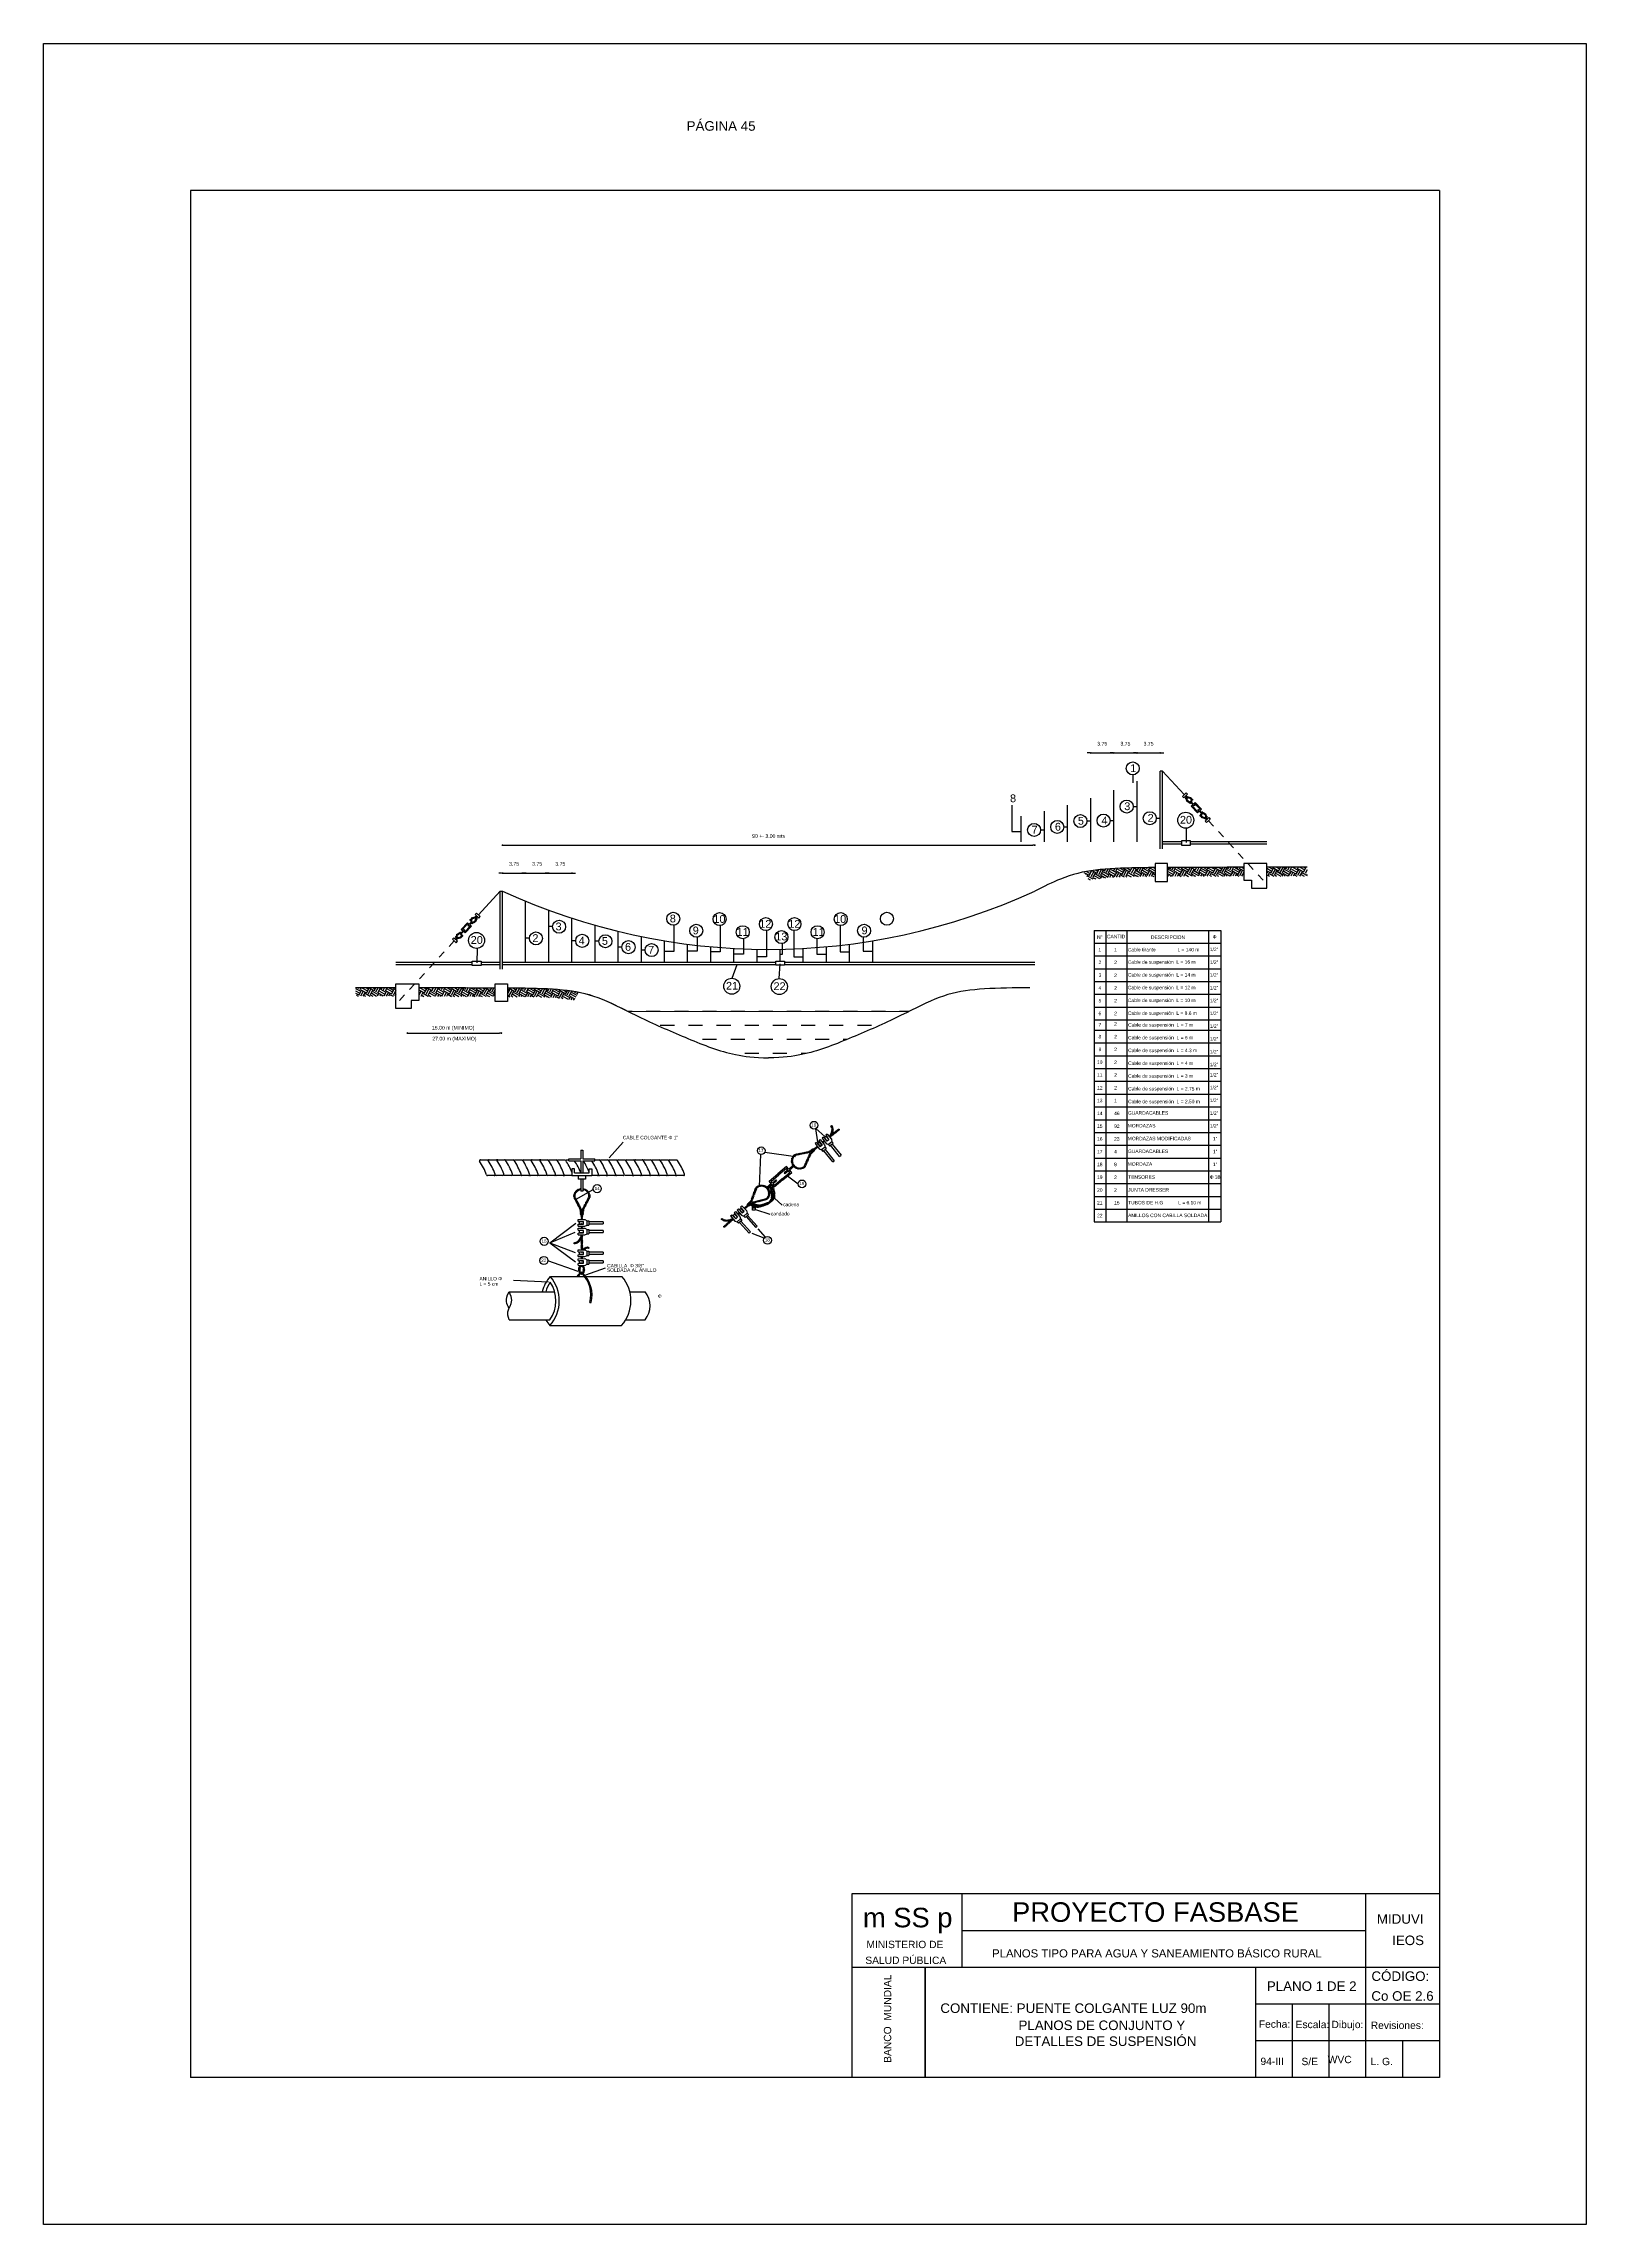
# Model space of a CAD drawing. Header units: metres. Extents: x 2644 to 4131, y 3282 to 4383.
# Drawn here: x 3100 to 3121, y 4353.27 to 4382.97 of the extents above; entities that cross this region are included whole.
import ezdxf
from ezdxf.enums import TextEntityAlignment as Align

# ---------------------------------------------------------------- set-up
doc = ezdxf.new("R2010")
doc.units = ezdxf.units.M
doc.linetypes.add('ACAD_ISO03W100', pattern=[30, 12, -18])
doc.layers.add('Dibujo', color=7, linetype='Continuous')
doc.styles.add('Annotative', font='arial.ttf')
doc.styles.get("Standard").update_dxf_attribs({"font": 'arial.ttf'})
doc.dimstyles.new('gestion', dxfattribs={"dimscale": 0, "dimtxt": 0.025, "dimasz": 0.025, "dimexe": 0.02, "dimexo": 0.07, "dimgap": 0.01, "dimtad": 2, "dimtih": 1, "dimtoh": 1, "dimzin": 0, "dimdsep": 46, "dimtxsty": 'Standard', "dimblk": 'DOT', "dimcen": 0, "dimse1": 1, "dimse2": 1, "dimadec": 0, "dimazin": 0, "dimtm": 1e-09, "dimtfac": 1, "dimtix": 1, "dimtmove": 1, "dimatfit": 0, "dimldrblk": 'DOTSMALL', "dimfxl": 1, "dimtolj": 1, "dimtzin": 0, "dimarcsym": 2})
pattern_1 = [(241, (1856.93746, 2988.63538), (0.0298835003, -0.1042161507), [0.076661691, -0.076661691]), (241, (1856.962604, 2988.62144), (0.0298835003, -0.1042161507), [0.076661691, -0.076661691]), (241, (1856.98775, 2988.6075), (0.0298835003, -0.1042161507), [0.076661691, -0.076661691]), (331, (1856.99148, 2988.59448), (0.1042161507, 0.0298835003), [0.076661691, -0.076661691]), (331, (1856.977546, 2988.56933), (0.1042161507, 0.0298835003), [0.076661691, -0.076661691]), (331, (1856.96361, 2988.54419), (0.1042161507, 0.0298835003), [0.076661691, -0.076661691])]
pattern_2 = [(241, (1858.64555, 2990.27211), (0.0298835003, -0.1042161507), [0.076661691, -0.076661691]), (241, (1858.67069, 2990.258176), (0.0298835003, -0.1042161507), [0.076661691, -0.076661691]), (241, (1858.69584, 2990.24424), (0.0298835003, -0.1042161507), [0.076661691, -0.076661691]), (331, (1858.69957, 2990.23121), (0.1042161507, 0.0298835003), [0.076661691, -0.076661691]), (331, (1858.685635, 2990.20607), (0.1042161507, 0.0298835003), [0.076661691, -0.076661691]), (331, (1858.6717, 2990.18092), (0.1042161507, 0.0298835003), [0.076661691, -0.076661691])]

# ---------------------------------------------------------------- blocks, each defined once
blk = doc.blocks.new('_Dot')
at = {"color": 0, "linetype": 'ByBlock', "lineweight": -2}
blk.add_line((-0.5, 0), (-1, 0), dxfattribs=at)
at = {"color": 0, "linetype": 'ByBlock', "const_width": 0.5}
blk.add_lwpolyline([(-0.25, 0, 1), (0.25, 0, 1)], format="xyb", close=True, dxfattribs=at)
blk = doc.blocks.new('*D413')
at = {"color": 0, "lineweight": -2, "transparency": 16777216}
blk.add_line((3106.273, 4372.048), (3113.467, 4372.048), dxfattribs=at)
at = {"layer": 'Defpoints', "color": 0, "transparency": 16777216}
for p in [(3113.492, 4372.048), (3106.248, 4369.929), (3113.492, 4369.929)]:
    blk.add_point(p, dxfattribs=at)
at = {"color": 0, "lineweight": -2, "transparency": 16777216, "xscale": 0.025, "yscale": 0.025, "zscale": 0.025, "rotation": 180}
blk.add_blockref('_Dot', (3106.248, 4372.048), dxfattribs=at)
at = {"color": 0, "lineweight": -2, "transparency": 16777216, "xscale": 0.025, "yscale": 0.025, "zscale": 0.025}
blk.add_blockref('_Dot', (3113.492, 4372.048), dxfattribs=at)
at = {"color": 0, "transparency": 16777216, "insert": (3109.87, 4372.173), "char_height": 0.05, "attachment_point": 5}
blk.add_mtext('\\A1;90 +- 3.00 mts', dxfattribs=at)
blk = doc.blocks.new('_DotSmall')
at = {"color": 0, "linetype": 'ByBlock', "const_width": 0.5}
blk.add_lwpolyline([(-0.0625, 0, 1), (0.0625, 0, 1)], format="xyb", close=True, dxfattribs=at)
blk = doc.blocks.new('*D429')
at = {"color": 0, "lineweight": -2, "transparency": 16777216}
for p, q in [((3106.223, 4371.668), (3106.198, 4371.668)), ((3106.248, 4371.668), (3106.563, 4371.668)), ((3106.588, 4371.668), (3106.613, 4371.668))]:
    blk.add_line(p, q, dxfattribs=at)
at = {"layer": 'Defpoints', "color": 0, "transparency": 16777216}
for p in [(3106.563, 4371.668), (3106.248, 4369.929), (3106.563, 4369.929)]:
    blk.add_point(p, dxfattribs=at)
at = {"color": 0, "lineweight": -2, "transparency": 16777216, "xscale": 0.025, "yscale": 0.025, "zscale": 0.025}
blk.add_blockref('_Dot', (3106.248, 4371.668), dxfattribs=at)
at = {"color": 0, "lineweight": -2, "transparency": 16777216, "xscale": 0.025, "yscale": 0.025, "zscale": 0.025, "rotation": 180}
blk.add_blockref('_Dot', (3106.563, 4371.668), dxfattribs=at)
at = {"color": 0, "transparency": 16777216, "insert": (3106.405, 4371.794), "char_height": 0.05, "attachment_point": 5}
blk.add_mtext('\\A1;3.75', dxfattribs=at)
blk = doc.blocks.new('*D430')
at = {"color": 0, "lineweight": -2, "transparency": 16777216}
for p, q in [((3106.538, 4371.668), (3106.513, 4371.668)), ((3106.563, 4371.668), (3106.878, 4371.668)), ((3106.903, 4371.668), (3106.928, 4371.668))]:
    blk.add_line(p, q, dxfattribs=at)
at = {"layer": 'Defpoints', "color": 0, "transparency": 16777216}
for p in [(3106.878, 4371.668), (3106.563, 4369.929), (3106.878, 4369.929)]:
    blk.add_point(p, dxfattribs=at)
at = {"color": 0, "lineweight": -2, "transparency": 16777216, "xscale": 0.025, "yscale": 0.025, "zscale": 0.025}
blk.add_blockref('_Dot', (3106.563, 4371.668), dxfattribs=at)
at = {"color": 0, "lineweight": -2, "transparency": 16777216, "xscale": 0.025, "yscale": 0.025, "zscale": 0.025, "rotation": 180}
blk.add_blockref('_Dot', (3106.878, 4371.668), dxfattribs=at)
at = {"color": 0, "transparency": 16777216, "insert": (3106.72, 4371.794), "char_height": 0.05, "attachment_point": 5}
blk.add_mtext('\\A1;3.75', dxfattribs=at)
blk = doc.blocks.new('*D431')
at = {"color": 0, "lineweight": -2, "transparency": 16777216}
for p, q in [((3106.853, 4371.668), (3106.828, 4371.668)), ((3106.878, 4371.668), (3107.193, 4371.668)), ((3107.218, 4371.668), (3107.243, 4371.668))]:
    blk.add_line(p, q, dxfattribs=at)
at = {"layer": 'Defpoints', "color": 0, "transparency": 16777216}
for p in [(3107.193, 4371.668), (3106.878, 4369.929), (3107.193, 4369.929)]:
    blk.add_point(p, dxfattribs=at)
at = {"color": 0, "lineweight": -2, "transparency": 16777216, "xscale": 0.025, "yscale": 0.025, "zscale": 0.025}
blk.add_blockref('_Dot', (3106.878, 4371.668), dxfattribs=at)
at = {"color": 0, "lineweight": -2, "transparency": 16777216, "xscale": 0.025, "yscale": 0.025, "zscale": 0.025, "rotation": 180}
blk.add_blockref('_Dot', (3107.193, 4371.668), dxfattribs=at)
at = {"color": 0, "transparency": 16777216, "insert": (3107.035, 4371.794), "char_height": 0.05, "attachment_point": 5}
blk.add_mtext('\\A1;3.75', dxfattribs=at)
blk = doc.blocks.new('*D432')
at = {"color": 0, "lineweight": -2, "transparency": 16777216}
for p, q in [((3114.23, 4373.305), (3114.205, 4373.305)), ((3114.255, 4373.305), (3114.57, 4373.305)), ((3114.595, 4373.305), (3114.62, 4373.305))]:
    blk.add_line(p, q, dxfattribs=at)
at = {"layer": 'Defpoints', "color": 0, "transparency": 16777216}
for p in [(3114.57, 4373.305), (3114.255, 4371.566), (3114.57, 4371.566)]:
    blk.add_point(p, dxfattribs=at)
at = {"color": 0, "lineweight": -2, "transparency": 16777216, "xscale": 0.025, "yscale": 0.025, "zscale": 0.025}
blk.add_blockref('_Dot', (3114.255, 4373.305), dxfattribs=at)
at = {"color": 0, "lineweight": -2, "transparency": 16777216, "xscale": 0.025, "yscale": 0.025, "zscale": 0.025, "rotation": 180}
blk.add_blockref('_Dot', (3114.57, 4373.305), dxfattribs=at)
at = {"color": 0, "transparency": 16777216, "insert": (3114.412, 4373.431), "char_height": 0.05, "attachment_point": 5}
blk.add_mtext('\\A1;3.75', dxfattribs=at)
blk = doc.blocks.new('*D433')
at = {"color": 0, "lineweight": -2, "transparency": 16777216}
for p, q in [((3114.545, 4373.305), (3114.52, 4373.305)), ((3114.57, 4373.305), (3114.885, 4373.305)), ((3114.91, 4373.305), (3114.935, 4373.305))]:
    blk.add_line(p, q, dxfattribs=at)
at = {"layer": 'Defpoints', "color": 0, "transparency": 16777216}
for p in [(3114.885, 4373.305), (3114.57, 4371.566), (3114.885, 4371.566)]:
    blk.add_point(p, dxfattribs=at)
at = {"color": 0, "lineweight": -2, "transparency": 16777216, "xscale": 0.025, "yscale": 0.025, "zscale": 0.025}
blk.add_blockref('_Dot', (3114.57, 4373.305), dxfattribs=at)
at = {"color": 0, "lineweight": -2, "transparency": 16777216, "xscale": 0.025, "yscale": 0.025, "zscale": 0.025, "rotation": 180}
blk.add_blockref('_Dot', (3114.885, 4373.305), dxfattribs=at)
at = {"color": 0, "transparency": 16777216, "insert": (3114.727, 4373.431), "char_height": 0.05, "attachment_point": 5}
blk.add_mtext('\\A1;3.75', dxfattribs=at)
blk = doc.blocks.new('*D434')
at = {"color": 0, "lineweight": -2, "transparency": 16777216}
for p, q in [((3114.86, 4373.305), (3114.835, 4373.305)), ((3114.885, 4373.305), (3115.2, 4373.305)), ((3115.225, 4373.305), (3115.25, 4373.305))]:
    blk.add_line(p, q, dxfattribs=at)
at = {"layer": 'Defpoints', "color": 0, "transparency": 16777216}
for p in [(3115.2, 4373.305), (3114.885, 4371.566), (3115.2, 4371.566)]:
    blk.add_point(p, dxfattribs=at)
at = {"color": 0, "lineweight": -2, "transparency": 16777216, "xscale": 0.025, "yscale": 0.025, "zscale": 0.025}
blk.add_blockref('_Dot', (3114.885, 4373.305), dxfattribs=at)
at = {"color": 0, "lineweight": -2, "transparency": 16777216, "xscale": 0.025, "yscale": 0.025, "zscale": 0.025, "rotation": 180}
blk.add_blockref('_Dot', (3115.2, 4373.305), dxfattribs=at)
at = {"color": 0, "transparency": 16777216, "insert": (3115.042, 4373.431), "char_height": 0.05, "attachment_point": 5}
blk.add_mtext('\\A1;3.75', dxfattribs=at)
blk = doc.blocks.new('*D664')
at = {"color": 0, "lineweight": -2, "transparency": 16777216}
blk.add_line((3104.978, 4369.49), (3106.207, 4369.49), dxfattribs=at)
at = {"layer": 'Defpoints', "color": 0, "transparency": 16777216}
for p in [(3104.953, 4370.162), (3106.232, 4370.162), (3106.232, 4369.49)]:
    blk.add_point(p, dxfattribs=at)
at = {"color": 0, "lineweight": -2, "transparency": 16777216, "xscale": 0.025, "yscale": 0.025, "zscale": 0.025, "rotation": 180}
blk.add_blockref('_Dot', (3104.953, 4369.49), dxfattribs=at)
at = {"color": 0, "lineweight": -2, "transparency": 16777216, "xscale": 0.025, "yscale": 0.025, "zscale": 0.025}
blk.add_blockref('_Dot', (3106.232, 4369.49), dxfattribs=at)
at = {"color": 0, "transparency": 16777216, "insert": (3105.593, 4369.407), "char_height": 0.05, "attachment_point": 5}
blk.add_mtext('\\A1;27.00 m (MAXIMO)', dxfattribs=at)

msp = doc.modelspace()

# ---------------------------------------------------------------- hatches: boundary and pattern name
at = {"transparency": 33554687}
h = msp.add_hatch(dxfattribs=at)
h.set_pattern_fill('EARTH', color=256, scale=0.012073, angle=241)
h.set_pattern_definition(pattern_2)
edge = h.paths.add_edge_path()
edge.add_spline(control_points=[(3114.159, 4371.684), (3114.211, 4371.695), (3114.426, 4371.73), (3114.744, 4371.74), (3115.05, 4371.743), (3115.133, 4371.743)], knot_values=[1.649805, 1.649805, 1.649805, 1.649805, 1.976795, 2.976795, 3.32699, 3.32699, 3.32699, 3.32699], degree=3, periodic=0)
edge.add_line((3115.133, 4371.743), (3115.133, 4371.623))
edge.add_spline(control_points=[(3115.133, 4371.623), (3115.009, 4371.622), (3114.894, 4371.621), (3114.678, 4371.616), (3114.579, 4371.612), (3114.395, 4371.599), (3114.312, 4371.589), (3114.232, 4371.575), (3114.23, 4371.575), (3114.229, 4371.575)], knot_values=[1.650847, 1.650847, 1.650847, 1.650847, 2.174145, 2.174145, 2.698486, 2.698486, 3.216199, 3.216199, 3.22529, 3.22529, 3.22529, 3.22529], degree=3, periodic=0)
edge.add_line((3114.229, 4371.575), (3114.159, 4371.684))
h = msp.add_hatch(dxfattribs=at)
h.set_pattern_fill('EARTH', color=256, scale=0.012073, angle=241)
h.set_pattern_definition(pattern_2)
edge = h.paths.add_edge_path()
edge.add_spline(control_points=[(3115.298, 4371.744), (3115.406, 4371.745), (3115.683, 4371.745), (3116.002, 4371.747), (3116.338, 4371.748)], knot_values=[0.391055, 0.391055, 0.391055, 0.391055, 0.816754, 1.425699, 1.425699, 1.425699, 1.425699], degree=3, periodic=0)
edge.add_line((3116.338, 4371.748), (3116.338, 4371.627))
edge.add_spline(control_points=[(3116.338, 4371.627), (3116.227, 4371.627), (3116.132, 4371.626), (3115.882, 4371.626), (3115.76, 4371.625), (3115.522, 4371.624), (3115.407, 4371.624), (3115.299, 4371.623)], knot_values=[0.391202, 0.391202, 0.391202, 0.391202, 0.592546, 0.592546, 0.995527, 0.995527, 1.425699, 1.425699, 1.425699, 1.425699], degree=3, periodic=0)
edge.add_line((3115.298, 4371.623), (3115.298, 4371.744))
h = msp.add_hatch(dxfattribs=at)
h.set_pattern_fill('EARTH', color=256, scale=0.012073, angle=241)
h.set_pattern_definition(pattern_2)
edge = h.paths.add_edge_path()
edge.add_spline(control_points=[(3116.651, 4371.748), (3116.807, 4371.748), (3116.988, 4371.748), (3117.2, 4371.748)], knot_values=[0, 0, 0, 0, 0.223346, 0.223346, 0.223346, 0.223346], degree=3, periodic=0)
edge.add_line((3117.2, 4371.748), (3117.2, 4371.628))
edge.add_spline(control_points=[(3117.2, 4371.628), (3117.009, 4371.628), (3116.843, 4371.627), (3116.682, 4371.627), (3116.666, 4371.627), (3116.651, 4371.627)], knot_values=[0, 0, 0, 0, 0.201552, 0.201552, 0.223346, 0.223346, 0.223346, 0.223346], degree=3, periodic=0)
edge.add_line((3116.651, 4371.627), (3116.651, 4371.748))
h = msp.add_hatch(dxfattribs=at)
h.set_pattern_fill('EARTH', color=256, scale=0.012073, angle=241)
h.set_pattern_definition(pattern_1)
edge = h.paths.add_edge_path()
edge.add_spline(control_points=[(3104.797, 4370.111), (3104.64, 4370.111), (3104.459, 4370.112), (3104.247, 4370.112)], knot_values=[0, 0, 0, 0, 0.223346, 0.223346, 0.223346, 0.223346], degree=3, periodic=0)
edge.add_line((3104.247, 4370.112), (3104.247, 4369.991))
edge.add_spline(control_points=[(3104.247, 4369.991), (3104.439, 4369.991), (3104.605, 4369.991), (3104.766, 4369.991), (3104.781, 4369.991), (3104.797, 4369.991)], knot_values=[0, 0, 0, 0, 0.201552, 0.201552, 0.223346, 0.223346, 0.223346, 0.223346], degree=3, periodic=0)
edge.add_line((3104.797, 4369.991), (3104.797, 4370.111))
h = msp.add_hatch(dxfattribs=at)
h.set_pattern_fill('EARTH', color=256, scale=0.012073, angle=241)
h.set_pattern_definition(pattern_1)
edge = h.paths.add_edge_path()
edge.add_spline(control_points=[(3106.149, 4370.107), (3106.042, 4370.108), (3105.765, 4370.108), (3105.445, 4370.11), (3105.11, 4370.111)], knot_values=[0.391055, 0.391055, 0.391055, 0.391055, 0.816754, 1.425699, 1.425699, 1.425699, 1.425699], degree=3, periodic=0)
edge.add_line((3105.11, 4370.111), (3105.11, 4369.99))
edge.add_spline(control_points=[(3105.11, 4369.99), (3105.221, 4369.99), (3105.315, 4369.99), (3105.566, 4369.989), (3105.688, 4369.988), (3105.925, 4369.987), (3106.04, 4369.987), (3106.149, 4369.987)], knot_values=[0.391202, 0.391202, 0.391202, 0.391202, 0.592546, 0.592546, 0.995527, 0.995527, 1.425699, 1.425699, 1.425699, 1.425699], degree=3, periodic=0)
edge.add_line((3106.149, 4369.987), (3106.149, 4370.107))
h = msp.add_hatch(dxfattribs=at)
h.set_pattern_fill('EARTH', color=256, scale=0.012073, angle=241)
h.set_pattern_definition(pattern_1)
edge = h.paths.add_edge_path()
edge.add_spline(control_points=[(3107.288, 4370.047), (3107.237, 4370.058), (3107.022, 4370.093), (3106.704, 4370.103), (3106.398, 4370.106), (3106.314, 4370.107)], knot_values=[1.649805, 1.649805, 1.649805, 1.649805, 1.976795, 2.976795, 3.32699, 3.32699, 3.32699, 3.32699], degree=3, periodic=0)
edge.add_line((3106.314, 4370.107), (3106.314, 4369.986))
edge.add_spline(control_points=[(3106.314, 4369.986), (3106.438, 4369.985), (3106.554, 4369.984), (3106.769, 4369.979), (3106.869, 4369.975), (3107.053, 4369.962), (3107.136, 4369.952), (3107.216, 4369.938), (3107.217, 4369.938), (3107.219, 4369.938)], knot_values=[1.650847, 1.650847, 1.650847, 1.650847, 2.174145, 2.174145, 2.698486, 2.698486, 3.216199, 3.216199, 3.22529, 3.22529, 3.22529, 3.22529], degree=3, periodic=0)
edge.add_line((3107.219, 4369.938), (3107.288, 4370.047))
h = msp.add_hatch()
h.set_pattern_fill('DASH', color=256, scale=0.060364, angle=180)
h.set_pattern_definition([(180, (-2059.17776, -1352.8188), (-0.191654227, -0.191654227), [0.191654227, -0.191654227])])
edge = h.paths.add_edge_path()
edge.add_spline(control_points=[(3107.956, 4369.786), (3108.014, 4369.757), (3108.264, 4369.632), (3108.779, 4369.409), (3109.313, 4369.197), (3109.67, 4369.156), (3109.87, 4369.152)], knot_values=[4.68403, 4.68403, 4.68403, 4.68403, 5, 6, 7, 7.550048, 7.550048, 7.550048, 7.550048], degree=3, periodic=0)
edge.add_spline(control_points=[(3109.87, 4369.152), (3110.07, 4369.156), (3110.426, 4369.197), (3110.96, 4369.409), (3111.475, 4369.632), (3111.725, 4369.757), (3111.783, 4369.786)], knot_values=[4.68403, 4.68403, 4.68403, 4.68403, 5.234078, 6.234078, 7.234078, 7.550048, 7.550048, 7.550048, 7.550048], degree=3, periodic=0)
edge.add_line((3111.783, 4369.786), (3107.956, 4369.786))

# ---------------------------------------------------------------- linework, layer by layer
for p, q in [((3115.2, 4371.997), (3115.2, 4373.059)), ((3115.232, 4373.059), (3115.2, 4373.059)), ((3115.232, 4371.997), (3115.232, 4373.059)), ((3115.232, 4373.059), (3115.528, 4372.738)), ((3114.57, 4372.094), (3114.57, 4372.799)), ((3114.831, 4372.9), (3114.831, 4373.006)), ((3114.885, 4372.094), (3114.885, 4372.922)), ((3115.502, 4372.713), (3115.554, 4372.762)), ((3115.572, 4372.742), (3115.521, 4372.694)), ((3115.554, 4372.762), (3115.572, 4372.742)), ((3113.181, 4372.595), (3113.181, 4372.237)), ((3113.31, 4372.094), (3113.31, 4372.442)), ((3113.625, 4372.094), (3113.625, 4372.512)), ((3113.94, 4372.094), (3113.94, 4372.595)), ((3114.255, 4372.094), (3114.255, 4372.69)), ((3114.833, 4372.576), (3114.885, 4372.576)), ((3115.521, 4372.694), (3115.502, 4372.713)), ((3115.615, 4372.633), (3115.646, 4372.602)), ((3115.626, 4372.635), (3115.653, 4372.608)), ((3115.654, 4372.593), (3115.664, 4372.583)), ((3115.661, 4372.6), (3115.671, 4372.59)), ((3115.724, 4372.519), (3115.714, 4372.529)), ((3115.731, 4372.526), (3115.721, 4372.535)), ((3115.758, 4372.483), (3115.732, 4372.51)), ((3115.77, 4372.485), (3115.739, 4372.517)), ((3113.181, 4372.237), (3113.31, 4372.237)), ((3113.573, 4372.257), (3113.625, 4372.257)), ((3113.888, 4372.298), (3113.94, 4372.298)), ((3114.203, 4372.379), (3114.255, 4372.379)), ((3114.518, 4372.384), (3114.57, 4372.384)), ((3115.148, 4372.417), (3115.2, 4372.417)), ((3115.556, 4372.28), (3115.553, 4372.084)), ((3115.812, 4372.376), (3115.864, 4372.425)), ((3115.831, 4372.357), (3115.812, 4372.376)), ((3115.882, 4372.405), (3115.831, 4372.357)), ((3115.864, 4372.425), (3115.882, 4372.405)), ((3115.491, 4372.094), (3115.232, 4372.094)), ((3115.491, 4372.062), (3115.232, 4372.062)), ((3116.651, 4372.094), (3115.611, 4372.094)), ((3116.651, 4372.062), (3115.611, 4372.062)), ((3106.216, 4371.422), (3105.92, 4371.101)), ((3106.216, 4370.36), (3106.216, 4371.422)), ((3106.216, 4371.422), (3106.248, 4371.422)), ((3106.248, 4370.36), (3106.248, 4371.422)), ((3106.563, 4370.457), (3106.563, 4371.285)), ((3105.787, 4370.963), (3105.777, 4370.953)), ((3105.794, 4370.956), (3105.784, 4370.947)), ((3105.821, 4370.999), (3105.795, 4370.972)), ((3105.833, 4370.997), (3105.802, 4370.965)), ((3105.894, 4371.125), (3105.875, 4371.106)), ((3105.875, 4371.106), (3105.927, 4371.057)), ((3105.945, 4371.077), (3105.894, 4371.125)), ((3105.927, 4371.057), (3105.945, 4371.077)), ((3106.878, 4370.457), (3106.878, 4371.163)), ((3107.193, 4370.457), (3107.193, 4371.054)), ((3107.508, 4370.457), (3107.508, 4370.958)), ((3108.582, 4370.959), (3108.582, 4370.6)), ((3109.212, 4370.954), (3109.212, 4370.595)), ((3110.843, 4370.954), (3110.843, 4370.595)), ((3105.584, 4370.788), (3105.565, 4370.769)), ((3105.565, 4370.769), (3105.617, 4370.72)), ((3105.635, 4370.74), (3105.584, 4370.788)), ((3105.617, 4370.72), (3105.635, 4370.74)), ((3105.678, 4370.849), (3105.709, 4370.88)), ((3105.689, 4370.847), (3105.716, 4370.874)), ((3105.717, 4370.889), (3105.727, 4370.899)), ((3105.724, 4370.882), (3105.734, 4370.892)), ((3106.615, 4370.781), (3106.563, 4370.781)), ((3106.93, 4370.94), (3106.878, 4370.94)), ((3107.245, 4370.747), (3107.193, 4370.747)), ((3107.56, 4370.742), (3107.508, 4370.742)), ((3107.823, 4370.457), (3107.823, 4370.875)), ((3107.875, 4370.661), (3107.823, 4370.661)), ((3108.138, 4370.457), (3108.138, 4370.805)), ((3108.452, 4370.457), (3108.452, 4370.747)), ((3108.767, 4370.457), (3108.767, 4370.701)), ((3108.897, 4370.796), (3108.897, 4370.607)), ((3109.082, 4370.457), (3109.082, 4370.666)), ((3109.526, 4370.776), (3109.526, 4370.563)), ((3109.841, 4370.886), (3109.841, 4370.527)), ((3110.053, 4370.71), (3110.053, 4370.558)), ((3110.213, 4370.886), (3110.213, 4370.527)), ((3110.528, 4370.776), (3110.528, 4370.563)), ((3110.657, 4370.457), (3110.657, 4370.666)), ((3110.972, 4370.457), (3110.972, 4370.701)), ((3111.158, 4370.796), (3111.158, 4370.607)), ((3111.287, 4370.457), (3111.287, 4370.747)), ((3114.3, 4370.887), (3116.027, 4370.887)), ((3114.3, 4370.887), (3114.3, 4366.918)), ((3114.3, 4370.714), (3116.027, 4370.714)), ((3114.46, 4370.887), (3114.46, 4366.918)), ((3114.745, 4370.887), (3114.745, 4366.918)), ((3115.858, 4370.887), (3115.858, 4366.918)), ((3116.027, 4370.887), (3116.027, 4366.918)), ((3104.797, 4370.457), (3105.837, 4370.457)), ((3104.797, 4370.425), (3105.837, 4370.425)), ((3105.902, 4370.644), (3105.899, 4370.448)), ((3105.956, 4370.457), (3106.216, 4370.457)), ((3105.956, 4370.425), (3106.216, 4370.425)), ((3106.248, 4370.457), (3109.967, 4370.457)), ((3106.248, 4370.457), (3106.995, 4370.457)), ((3106.248, 4370.425), (3109.967, 4370.425)), ((3108.19, 4370.62), (3108.138, 4370.62)), ((3108.582, 4370.6), (3108.452, 4370.6)), ((3108.897, 4370.607), (3108.767, 4370.607)), ((3109.212, 4370.595), (3109.082, 4370.595)), ((3109.372, 4370.237), (3109.444, 4370.425)), ((3109.397, 4370.457), (3109.397, 4370.643)), ((3109.526, 4370.563), (3109.397, 4370.563)), ((3109.712, 4370.457), (3109.712, 4370.632)), ((3109.841, 4370.527), (3109.712, 4370.527)), ((3110.012, 4370.232), (3110.028, 4370.434)), ((3110.027, 4370.47), (3110.027, 4370.632)), ((3110.053, 4370.558), (3110.027, 4370.558)), ((3110.087, 4370.457), (3113.492, 4370.457)), ((3110.087, 4370.425), (3113.492, 4370.425)), ((3110.213, 4370.527), (3110.342, 4370.527)), ((3110.342, 4370.457), (3110.342, 4370.643)), ((3110.528, 4370.563), (3110.657, 4370.563)), ((3110.843, 4370.595), (3110.972, 4370.595)), ((3111.158, 4370.607), (3111.287, 4370.607)), ((3114.3, 4370.54), (3116.027, 4370.54)), ((3114.3, 4370.366), (3116.027, 4370.366)), ((3114.3, 4370.192), (3116.027, 4370.192)), ((3114.3, 4370.018), (3116.027, 4370.018)), ((3114.3, 4369.844), (3116.027, 4369.844)), ((3114.3, 4369.67), (3116.027, 4369.67)), ((3114.3, 4369.529), (3116.027, 4369.529)), ((3114.3, 4369.355), (3116.027, 4369.355)), ((3114.3, 4369.181), (3116.027, 4369.181)), ((3114.3, 4369.007), (3116.027, 4369.007)), ((3114.3, 4368.833), (3116.027, 4368.833)), ((3114.3, 4368.659), (3115.997, 4368.659)), ((3114.3, 4368.659), (3116.027, 4368.659)), ((3114.3, 4368.484), (3115.997, 4368.484)), ((3114.3, 4368.484), (3116.027, 4368.484)), ((3114.3, 4368.31), (3115.997, 4368.31)), ((3114.3, 4368.31), (3116.027, 4368.31)), ((3107.699, 4367.789), (3107.89, 4368.006)), ((3110.523, 4367.999), (3110.504, 4367.984)), ((3110.504, 4367.984), (3110.559, 4367.912)), ((3110.539, 4368.01), (3110.512, 4368.188)), ((3110.515, 4368.19), (3110.636, 4368.083)), ((3110.523, 4367.999), (3110.572, 4367.942)), ((3110.559, 4368.006), (3110.539, 4367.99)), ((3110.575, 4367.945), (3110.539, 4367.99)), ((3110.573, 4368.039), (3110.554, 4368.024)), ((3110.554, 4368.024), (3110.599, 4367.964)), ((3110.559, 4368.006), (3110.595, 4367.961)), ((3110.573, 4368.039), (3110.631, 4367.97)), ((3110.616, 4368.074), (3110.597, 4368.058)), ((3110.597, 4368.058), (3110.652, 4367.987)), ((3110.616, 4368.074), (3110.665, 4368.017)), ((3110.652, 4368.08), (3110.632, 4368.064)), ((3110.668, 4368.019), (3110.632, 4368.064)), ((3110.666, 4368.114), (3110.647, 4368.098)), ((3110.647, 4368.098), (3110.692, 4368.038)), ((3110.652, 4368.08), (3110.688, 4368.035)), ((3110.652, 4367.987), (3110.684, 4367.972)), ((3110.692, 4368.038), (3110.665, 4368.017)), ((3110.666, 4368.114), (3110.724, 4368.045)), ((3110.731, 4368.01), (3110.684, 4367.972)), ((3110.7, 4367.952), (3110.747, 4367.99)), ((3110.724, 4368.045), (3110.731, 4368.01)), ((3110.731, 4368.01), (3110.747, 4367.99)), ((3110.733, 4367.979), (3110.856, 4367.826)), ((3114.3, 4368.136), (3115.997, 4368.136)), ((3114.3, 4368.136), (3116.027, 4368.136)), ((3107.152, 4367.779), (3107.314, 4367.779)), ((3107.152, 4367.748), (3107.152, 4367.779)), ((3107.152, 4367.748), (3107.314, 4367.748)), ((3107.314, 4367.893), (3107.314, 4367.779)), ((3107.314, 4367.893), (3107.341, 4367.893)), ((3107.314, 4367.748), (3107.314, 4367.585)), ((3107.341, 4367.893), (3107.341, 4367.779)), ((3107.341, 4367.779), (3107.503, 4367.779)), ((3107.341, 4367.748), (3107.341, 4367.585)), ((3107.341, 4367.748), (3107.503, 4367.748)), ((3107.503, 4367.748), (3107.503, 4367.779)), ((3109.747, 4367.399), (3109.763, 4367.834)), ((3109.819, 4367.867), (3110.234, 4367.808)), ((3110.144, 4367.637), (3110.205, 4367.689)), ((3110.205, 4367.689), (3110.154, 4367.646)), ((3110.559, 4367.912), (3110.591, 4367.898)), ((3110.599, 4367.964), (3110.572, 4367.942)), ((3110.638, 4367.936), (3110.591, 4367.898)), ((3110.591, 4367.898), (3110.607, 4367.878)), ((3110.607, 4367.878), (3110.654, 4367.916)), ((3110.743, 4367.736), (3110.62, 4367.888)), ((3110.631, 4367.97), (3110.638, 4367.936)), ((3110.638, 4367.936), (3110.654, 4367.916)), ((3110.64, 4367.905), (3110.763, 4367.752)), ((3110.684, 4367.972), (3110.7, 4367.952)), ((3110.835, 4367.81), (3110.713, 4367.963)), ((3110.743, 4367.736), (3110.763, 4367.752)), ((3110.835, 4367.81), (3110.856, 4367.826)), ((3114.3, 4367.962), (3116.027, 4367.962)), ((3114.3, 4367.962), (3116.027, 4367.962)), ((3114.3, 4367.788), (3116.027, 4367.788)), ((3107.227, 4367.639), (3107.193, 4367.639)), ((3107.193, 4367.639), (3107.193, 4367.545)), ((3107.462, 4367.545), (3107.193, 4367.545)), ((3107.227, 4367.585), (3107.227, 4367.639)), ((3107.227, 4367.585), (3107.427, 4367.585)), ((3107.278, 4367.545), (3107.278, 4367.501)), ((3107.376, 4367.501), (3107.278, 4367.501)), ((3107.314, 4367.585), (3107.341, 4367.585)), ((3107.314, 4367.501), (3107.314, 4367.337)), ((3107.341, 4367.501), (3107.341, 4367.337)), ((3107.376, 4367.545), (3107.376, 4367.501)), ((3107.427, 4367.585), (3107.427, 4367.639)), ((3107.427, 4367.639), (3107.462, 4367.639)), ((3107.462, 4367.639), (3107.462, 4367.545)), ((3109.907, 4367.436), (3109.846, 4367.385)), ((3109.846, 4367.385), (3109.897, 4367.428)), ((3109.917, 4367.425), (3109.856, 4367.374)), ((3109.86, 4367.377), (3109.907, 4367.417)), ((3109.921, 4367.448), (3109.969, 4367.489)), ((3109.931, 4367.437), (3109.979, 4367.478)), ((3109.969, 4367.489), (3109.979, 4367.478)), ((3110.13, 4367.625), (3110.082, 4367.585)), ((3110.082, 4367.585), (3110.092, 4367.573)), ((3110.14, 4367.614), (3110.092, 4367.573)), ((3110.273, 4367.432), (3110.128, 4367.543)), ((3110.153, 4367.626), (3110.214, 4367.678)), ((3110.21, 4367.674), (3110.163, 4367.634)), ((3114.3, 4367.614), (3116.027, 4367.614)), ((3114.3, 4367.44), (3116.027, 4367.44)), ((3107.25, 4367.229), (3107.483, 4367.359)), ((3107.341, 4367.337), (3107.314, 4367.337)), ((3109.441, 4367.078), (3109.459, 4367.095)), ((3109.459, 4367.095), (3109.511, 4367.041)), ((3109.476, 4367.087), (3109.495, 4367.104)), ((3109.488, 4367.121), (3109.507, 4367.138)), ((3109.488, 4367.121), (3109.537, 4367.063)), ((3109.534, 4367.061), (3109.495, 4367.104)), ((3109.507, 4367.138), (3109.569, 4367.072)), ((3109.649, 4367.078), (3109.649, 4367.121)), ((3109.649, 4367.108), (3109.686, 4367.108)), ((3109.686, 4367.121), (3109.686, 4367.078)), ((3110.054, 4367.146), (3109.951, 4367.241)), ((3114.3, 4367.266), (3116.027, 4367.266)), ((3114.3, 4367.092), (3116.027, 4367.092)), ((3106.89, 4366.634), (3107.246, 4366.903)), ((3107.276, 4366.95), (3107.367, 4366.952)), ((3107.276, 4366.925), (3107.276, 4366.95)), ((3107.276, 4366.925), (3107.352, 4366.922)), ((3107.276, 4366.886), (3107.352, 4366.888)), ((3107.276, 4366.861), (3107.276, 4366.886)), ((3107.276, 4366.861), (3107.367, 4366.859)), ((3107.276, 4366.831), (3107.367, 4366.833)), ((3107.276, 4366.806), (3107.276, 4366.831)), ((3107.276, 4366.806), (3107.352, 4366.803)), ((3107.352, 4366.919), (3107.294, 4366.919)), ((3107.294, 4366.893), (3107.294, 4366.919)), ((3107.294, 4366.893), (3107.352, 4366.893)), ((3107.352, 4366.799), (3107.294, 4366.799)), ((3107.294, 4366.774), (3107.294, 4366.799)), ((3107.352, 4366.888), (3107.352, 4366.922)), ((3107.352, 4366.769), (3107.352, 4366.803)), ((3107.367, 4366.952), (3107.398, 4366.935)), ((3107.367, 4366.859), (3107.398, 4366.875)), ((3107.367, 4366.833), (3107.398, 4366.816)), ((3107.398, 4366.875), (3107.398, 4366.935)), ((3107.398, 4366.935), (3107.423, 4366.935)), ((3107.398, 4366.875), (3107.423, 4366.875)), ((3107.398, 4366.756), (3107.398, 4366.816)), ((3107.398, 4366.816), (3107.423, 4366.816)), ((3107.423, 4366.935), (3107.423, 4366.875)), ((3107.619, 4366.919), (3107.423, 4366.919)), ((3107.423, 4366.893), (3107.619, 4366.893)), ((3107.423, 4366.816), (3107.423, 4366.756)), ((3107.619, 4366.799), (3107.423, 4366.799)), ((3107.619, 4366.919), (3107.619, 4366.893)), ((3107.619, 4366.799), (3107.619, 4366.774)), ((3109.352, 4366.999), (3109.371, 4367.015)), ((3109.352, 4366.999), (3109.411, 4366.93)), ((3109.371, 4367.015), (3109.423, 4366.961)), ((3109.387, 4367.007), (3109.407, 4367.024)), ((3109.387, 4367.007), (3109.426, 4366.964)), ((3109.4, 4367.041), (3109.418, 4367.058)), ((3109.4, 4367.041), (3109.448, 4366.984)), ((3109.445, 4366.981), (3109.407, 4367.024)), ((3109.411, 4366.93), (3109.444, 4366.918)), ((3109.418, 4367.058), (3109.48, 4366.992)), ((3109.423, 4366.961), (3109.448, 4366.984)), ((3109.441, 4367.078), (3109.5, 4367.01)), ((3109.444, 4366.918), (3109.489, 4366.958)), ((3109.444, 4366.918), (3109.461, 4366.899)), ((3109.506, 4366.939), (3109.461, 4366.899)), ((3109.474, 4366.91), (3109.605, 4366.765)), ((3109.476, 4367.087), (3109.515, 4367.044)), ((3109.48, 4366.992), (3109.489, 4366.958)), ((3109.489, 4366.958), (3109.506, 4366.939)), ((3109.624, 4366.782), (3109.494, 4366.928)), ((3109.5, 4367.01), (3109.533, 4366.997)), ((3109.511, 4367.041), (3109.537, 4367.063)), ((3109.533, 4366.997), (3109.577, 4367.038)), ((3109.533, 4366.997), (3109.55, 4366.978)), ((3109.595, 4367.019), (3109.55, 4366.978)), ((3109.563, 4366.99), (3109.694, 4366.844)), ((3109.569, 4367.072), (3109.577, 4367.038)), ((3109.577, 4367.038), (3109.595, 4367.019)), ((3109.713, 4366.862), (3109.582, 4367.007)), ((3109.686, 4367.078), (3109.649, 4367.078)), ((3109.713, 4366.862), (3109.694, 4366.844)), ((3109.89, 4367.019), (3109.698, 4367.082)), ((3109.724, 4366.825), (3109.825, 4366.712)), ((3114.3, 4366.918), (3116.027, 4366.918)), ((3106.89, 4366.634), (3107.239, 4366.778)), ((3106.89, 4366.634), (3107.241, 4366.375)), ((3106.89, 4366.634), (3107.238, 4366.502)), ((3107.276, 4366.767), (3107.352, 4366.769)), ((3107.276, 4366.742), (3107.276, 4366.767)), ((3107.276, 4366.742), (3107.367, 4366.74)), ((3107.276, 4366.536), (3107.367, 4366.538)), ((3107.276, 4366.511), (3107.276, 4366.536)), ((3107.276, 4366.511), (3107.352, 4366.508)), ((3107.294, 4366.774), (3107.352, 4366.774)), ((3107.352, 4366.505), (3107.294, 4366.505)), ((3107.294, 4366.479), (3107.294, 4366.505)), ((3107.352, 4366.474), (3107.352, 4366.508)), ((3107.367, 4366.74), (3107.398, 4366.756)), ((3107.367, 4366.538), (3107.398, 4366.521)), ((3107.398, 4366.756), (3107.423, 4366.756)), ((3107.398, 4366.461), (3107.398, 4366.521)), ((3107.398, 4366.521), (3107.423, 4366.521)), ((3107.423, 4366.774), (3107.619, 4366.774)), ((3107.423, 4366.521), (3107.423, 4366.461)), ((3107.619, 4366.505), (3107.423, 4366.505)), ((3107.619, 4366.505), (3107.619, 4366.479)), ((3109.624, 4366.782), (3109.605, 4366.765)), ((3109.81, 4366.695), (3109.647, 4366.762)), ((3107.278, 4366.244), (3106.866, 4366.387)), ((3107.276, 4366.472), (3107.352, 4366.474)), ((3107.276, 4366.447), (3107.276, 4366.472)), ((3107.276, 4366.447), (3107.367, 4366.445)), ((3107.276, 4366.417), (3107.367, 4366.419)), ((3107.276, 4366.392), (3107.276, 4366.417)), ((3107.276, 4366.392), (3107.352, 4366.389)), ((3107.276, 4366.353), (3107.352, 4366.355)), ((3107.276, 4366.328), (3107.276, 4366.353)), ((3107.276, 4366.328), (3107.367, 4366.326)), ((3107.294, 4366.479), (3107.352, 4366.479)), ((3107.352, 4366.386), (3107.294, 4366.386)), ((3107.294, 4366.36), (3107.294, 4366.386)), ((3107.294, 4366.36), (3107.352, 4366.36)), ((3107.352, 4366.355), (3107.352, 4366.389)), ((3107.367, 4366.445), (3107.398, 4366.461)), ((3107.367, 4366.419), (3107.398, 4366.402)), ((3107.367, 4366.326), (3107.398, 4366.342)), ((3107.381, 4366.197), (3107.649, 4366.291)), ((3107.398, 4366.461), (3107.423, 4366.461)), ((3107.398, 4366.342), (3107.398, 4366.402)), ((3107.398, 4366.402), (3107.423, 4366.402)), ((3107.398, 4366.342), (3107.423, 4366.342)), ((3107.423, 4366.479), (3107.619, 4366.479)), ((3107.423, 4366.402), (3107.423, 4366.342)), ((3107.619, 4366.386), (3107.423, 4366.386)), ((3107.423, 4366.36), (3107.619, 4366.36)), ((3107.619, 4366.386), (3107.619, 4366.36)), ((3106.337, 4365.968), (3106.957, 4365.968)), ((3106.397, 4366.123), (3106.875, 4366.101)), ((3106.899, 4366.175), (3107.874, 4366.175)), ((3107.981, 4365.968), (3108.189, 4365.968)), ((3107.438, 4365.821), (3107.453, 4365.821)), ((3106.337, 4365.584), (3106.894, 4365.584)), ((3106.893, 4365.506), (3107.868, 4365.506)), ((3107.925, 4365.584), (3108.189, 4365.584))]:
    msp.add_line(p, q)
at = {"linetype": 'ACAD_ISO03W100', "ltscale": 0.0005}
for p, q in [((3115.857, 4372.381), (3116.651, 4371.52)), ((3105.591, 4370.744), (3104.797, 4369.883))]:
    msp.add_line(p, q, dxfattribs=at)
at = {"color": 7, "lineweight": 0}
for p, q in [((3111.783, 4369.786), (3107.956, 4369.786)), ((3107.956, 4369.786), (3111.783, 4369.786))]:
    msp.add_line(p, q, dxfattribs=at)
for points in [[(3115.646, 4372.602), (3115.623, 4372.581), (3115.71, 4372.489), (3115.732, 4372.51)], [(3115.654, 4372.593), (3115.64, 4372.58), (3115.71, 4372.506), (3115.724, 4372.519)], [(3115.739, 4372.517), (3115.761, 4372.538), (3115.675, 4372.629), (3115.653, 4372.608)], [(3115.731, 4372.526), (3115.744, 4372.538), (3115.674, 4372.612), (3115.661, 4372.6)], [(3115.671, 4372.59), (3115.664, 4372.583)], [(3115.714, 4372.529), (3115.721, 4372.535)], [(3116.651, 4371.571), (3116.651, 4371.799), (3116.338, 4371.799), (3116.338, 4371.571), (3116.442, 4371.571)], [(3116.442, 4371.571), (3116.442, 4371.463), (3116.651, 4371.463), (3116.651, 4371.799), (3116.442, 4371.799)], [(3105.709, 4370.88), (3105.686, 4370.901), (3105.773, 4370.993), (3105.795, 4370.972)], [(3105.717, 4370.889), (3105.703, 4370.902), (3105.773, 4370.976), (3105.787, 4370.963)], [(3105.802, 4370.965), (3105.824, 4370.944), (3105.738, 4370.853), (3105.716, 4370.874)], [(3105.794, 4370.956), (3105.807, 4370.944), (3105.737, 4370.87), (3105.724, 4370.882)], [(3105.777, 4370.953), (3105.784, 4370.947)], [(3105.734, 4370.892), (3105.727, 4370.899)], [(3105.006, 4369.934), (3105.006, 4369.826), (3104.797, 4369.826), (3104.797, 4370.162), (3105.006, 4370.162)], [(3104.797, 4369.934), (3104.797, 4370.162), (3105.11, 4370.162), (3105.11, 4369.934), (3105.006, 4369.934)], [(3105.006, 4369.934), (3105.006, 4369.826), (3104.797, 4369.826), (3104.797, 4370.162), (3105.006, 4370.162)], [(3104.797, 4369.934), (3104.797, 4370.162), (3105.11, 4370.162), (3105.11, 4369.934), (3105.006, 4369.934)], [(3105.948, 4367.763), (3106.042, 4367.763)], [(3106.066, 4367.765), (3106.16, 4367.765)], [(3106.182, 4367.764), (3106.276, 4367.764)], [(3106.299, 4367.764), (3106.393, 4367.764)], [(3106.416, 4367.763), (3106.51, 4367.763)], [(3106.533, 4367.763), (3106.627, 4367.763)], [(3106.651, 4367.765), (3106.745, 4367.765)], [(3106.768, 4367.764), (3106.862, 4367.764)], [(3106.885, 4367.763), (3106.979, 4367.763)], [(3107.002, 4367.763), (3107.096, 4367.763)], [(3107.119, 4367.763), (3107.152, 4367.763)], [(3107.503, 4367.763), (3107.565, 4367.763)], [(3107.588, 4367.763), (3107.682, 4367.763)], [(3107.705, 4367.762), (3107.799, 4367.762)], [(3107.822, 4367.762), (3107.916, 4367.762)], [(3107.939, 4367.762), (3108.033, 4367.762)], [(3108.057, 4367.764), (3108.151, 4367.764)], [(3108.174, 4367.762), (3108.268, 4367.762)], [(3108.291, 4367.762), (3108.385, 4367.762)], [(3108.408, 4367.762), (3108.502, 4367.762)], [(3108.525, 4367.762), (3108.619, 4367.762)], [(3106.136, 4367.55), (3106.042, 4367.55)], [(3106.254, 4367.552), (3106.16, 4367.552)], [(3106.371, 4367.551), (3106.277, 4367.551)], [(3106.488, 4367.55), (3106.394, 4367.55)], [(3106.605, 4367.55), (3106.511, 4367.55)], [(3106.722, 4367.55), (3106.628, 4367.55)], [(3106.84, 4367.552), (3106.746, 4367.552)], [(3106.957, 4367.55), (3106.863, 4367.55)], [(3107.074, 4367.55), (3106.98, 4367.55)], [(3107.191, 4367.55), (3107.097, 4367.55)], [(3107.542, 4367.55), (3107.462, 4367.55)], [(3107.66, 4367.55), (3107.566, 4367.55)], [(3107.777, 4367.55), (3107.683, 4367.55)], [(3107.894, 4367.549), (3107.8, 4367.549)], [(3108.011, 4367.549), (3107.917, 4367.549)], [(3108.128, 4367.549), (3108.034, 4367.549)], [(3108.246, 4367.551), (3108.152, 4367.551)], [(3108.362, 4367.549), (3108.268, 4367.549)], [(3108.479, 4367.549), (3108.386, 4367.549)], [(3108.597, 4367.549), (3108.503, 4367.549)], [(3108.714, 4367.549), (3108.62, 4367.549)], [(3109.907, 4367.436), (3109.877, 4367.472), (3109.995, 4367.572)], [(3109.921, 4367.448), (3109.903, 4367.47), (3110.007, 4367.558)], [(3110.065, 4367.49), (3109.947, 4367.39), (3109.917, 4367.425)], [(3110.053, 4367.504), (3109.949, 4367.416), (3109.931, 4367.437)], [(3110.144, 4367.637), (3110.114, 4367.673), (3109.995, 4367.572)], [(3110.13, 4367.625), (3110.112, 4367.647), (3110.007, 4367.558)], [(3110.053, 4367.504), (3110.158, 4367.593), (3110.14, 4367.614)], [(3110.065, 4367.49), (3110.184, 4367.591), (3110.153, 4367.626)]]:
    msp.add_lwpolyline(points)
for points in [[(3115.611, 4372.106), (3115.491, 4372.106), (3115.491, 4372.049), (3115.611, 4372.049)], [(3115.298, 4371.799), (3115.133, 4371.799), (3115.133, 4371.556), (3115.298, 4371.556)], [(3105.837, 4370.469), (3105.956, 4370.469), (3105.956, 4370.412), (3105.837, 4370.412)], [(3109.967, 4370.47), (3110.087, 4370.47), (3110.087, 4370.413), (3109.967, 4370.413)], [(3106.149, 4370.162), (3106.314, 4370.162), (3106.314, 4369.919), (3106.149, 4369.919)]]:
    msp.add_lwpolyline(points, close=True)
for centre, radius in [((3114.826, 4373.095), 0.0887), ((3114.114, 4372.378), 0.0887), ((3114.429, 4372.383), 0.0887), ((3114.744, 4372.575), 0.0887), ((3115.059, 4372.416), 0.0887), ((3115.548, 4372.389), 0.109), ((3115.552, 4372.713), 0.0079), ((3115.557, 4372.682), 0.0079), ((3115.563, 4372.667), 0.0079), ((3115.566, 4372.705), 0.0079), ((3115.569, 4372.652), 0.0079), ((3115.569, 4372.652), 0.0079), ((3115.569, 4372.652), 0.0079), ((3115.569, 4372.652), 0.0079), ((3115.58, 4372.698), 0.0079), ((3115.582, 4372.643), 0.0079), ((3115.582, 4372.643), 0.0079), ((3115.582, 4372.643), 0.0079), ((3115.582, 4372.643), 0.0079), ((3115.594, 4372.634), 0.0079), ((3115.595, 4372.695), 0.0079), ((3115.595, 4372.695), 0.0079), ((3115.595, 4372.695), 0.0079), ((3115.611, 4372.691), 0.0079), ((3115.611, 4372.691), 0.0079), ((3115.611, 4372.691), 0.0079), ((3115.611, 4372.691), 0.0079), ((3115.622, 4372.68), 0.0079), ((3115.622, 4372.68), 0.0079), ((3115.622, 4372.68), 0.0079), ((3115.626, 4372.654), 0.0079), ((3115.626, 4372.654), 0.0079), ((3115.626, 4372.654), 0.0079), ((3115.633, 4372.668), 0.0079), ((3115.633, 4372.668), 0.0079), ((3115.633, 4372.668), 0.0079), ((3115.633, 4372.668), 0.0079), ((3115.752, 4372.45), 0.0079), ((3115.752, 4372.45), 0.0079), ((3115.752, 4372.45), 0.0079), ((3115.752, 4372.45), 0.0079), ((3115.758, 4372.465), 0.0079), ((3115.758, 4372.465), 0.0079), ((3115.758, 4372.465), 0.0079), ((3115.763, 4372.439), 0.0079), ((3115.763, 4372.439), 0.0079), ((3115.763, 4372.439), 0.0079), ((3115.774, 4372.428), 0.0079), ((3115.774, 4372.428), 0.0079), ((3115.774, 4372.428), 0.0079), ((3115.774, 4372.428), 0.0079), ((3115.79, 4372.485), 0.0079), ((3115.803, 4372.476), 0.0079), ((3115.816, 4372.466), 0.0079), ((3115.816, 4372.466), 0.0079), ((3115.816, 4372.466), 0.0079), ((3115.816, 4372.466), 0.0079), ((3115.821, 4372.452), 0.0079), ((3115.828, 4372.437), 0.0079), ((3113.484, 4372.256), 0.0887), ((3113.799, 4372.297), 0.0887), ((3115.789, 4372.424), 0.0079), ((3115.789, 4372.424), 0.0079), ((3115.789, 4372.424), 0.0079), ((3115.804, 4372.42), 0.0079), ((3115.819, 4372.413), 0.0079), ((3115.833, 4372.406), 0.0079), ((3105.815, 4371.032), 0.0079), ((3105.815, 4371.032), 0.0079), ((3105.815, 4371.032), 0.0079), ((3105.815, 4371.032), 0.0079), ((3105.821, 4371.017), 0.0079), ((3105.821, 4371.017), 0.0079), ((3105.821, 4371.017), 0.0079), ((3105.826, 4371.043), 0.0079), ((3105.826, 4371.043), 0.0079), ((3105.826, 4371.043), 0.0079), ((3105.837, 4371.054), 0.0079), ((3105.837, 4371.054), 0.0079), ((3105.837, 4371.054), 0.0079), ((3105.837, 4371.054), 0.0079), ((3105.852, 4371.058), 0.0079), ((3105.852, 4371.058), 0.0079), ((3105.852, 4371.058), 0.0079), ((3105.853, 4370.997), 0.0079), ((3105.866, 4371.006), 0.0079), ((3105.866, 4371.006), 0.0079), ((3105.866, 4371.006), 0.0079), ((3105.866, 4371.006), 0.0079), ((3105.867, 4371.062), 0.0079), ((3105.879, 4371.016), 0.0079), ((3105.879, 4371.016), 0.0079), ((3105.879, 4371.016), 0.0079), ((3105.879, 4371.016), 0.0079), ((3105.882, 4371.069), 0.0079), ((3105.884, 4371.03), 0.0079), ((3105.891, 4371.045), 0.0079), ((3105.896, 4371.076), 0.0079), ((3107.018, 4370.939), 0.0887), ((3108.573, 4371.047), 0.0887), ((3108.886, 4370.884), 0.0887), ((3109.203, 4371.042), 0.0887), ((3109.518, 4370.864), 0.0887), ((3109.833, 4370.974), 0.0887), ((3110.221, 4370.974), 0.0887), ((3110.536, 4370.864), 0.0887), ((3110.851, 4371.042), 0.0887), ((3111.169, 4370.884), 0.0887), ((3111.481, 4371.047), 0.0887), ((3105.615, 4370.769), 0.0079), ((3105.62, 4370.8), 0.0079), ((3105.626, 4370.815), 0.0079), ((3105.629, 4370.777), 0.0079), ((3105.632, 4370.83), 0.0079), ((3105.632, 4370.83), 0.0079), ((3105.632, 4370.83), 0.0079), ((3105.632, 4370.83), 0.0079), ((3105.643, 4370.784), 0.0079), ((3105.645, 4370.839), 0.0079), ((3105.657, 4370.848), 0.0079), ((3105.658, 4370.787), 0.0079), ((3105.658, 4370.787), 0.0079), ((3105.658, 4370.787), 0.0079), ((3105.674, 4370.791), 0.0079), ((3105.674, 4370.791), 0.0079), ((3105.674, 4370.791), 0.0079), ((3105.674, 4370.791), 0.0079), ((3105.685, 4370.802), 0.0079), ((3105.685, 4370.802), 0.0079), ((3105.685, 4370.802), 0.0079), ((3105.689, 4370.828), 0.0079), ((3105.689, 4370.828), 0.0079), ((3105.689, 4370.828), 0.0079), ((3105.696, 4370.814), 0.0079), ((3105.696, 4370.814), 0.0079), ((3105.696, 4370.814), 0.0079), ((3105.696, 4370.814), 0.0079), ((3105.894, 4370.752), 0.109), ((3106.703, 4370.78), 0.0887), ((3107.333, 4370.746), 0.0887), ((3107.648, 4370.741), 0.0887), ((3107.963, 4370.66), 0.0887), ((3108.278, 4370.62), 0.0887), ((3110.045, 4370.798), 0.0887), ((3109.369, 4370.128), 0.109), ((3110.016, 4370.123), 0.109), ((3110.487, 4368.235), 0.0526), ((3110.717, 4368.089), 0.00851), ((3110.727, 4368.221), 0.00851), ((3110.727, 4368.123), 0.00851), ((3110.73, 4368.099), 0.00851), ((3110.733, 4368.205), 0.00851), ((3110.734, 4368.139), 0.00851), ((3110.738, 4368.156), 0.00851), ((3110.739, 4368.19), 0.00851), ((3110.739, 4368.173), 0.00851), ((3110.744, 4368.11), 0.00851), ((3110.757, 4368.121), 0.00851), ((3110.77, 4368.131), 0.00851), ((3110.783, 4368.142), 0.00851), ((3110.797, 4368.153), 0.00851), ((3110.81, 4368.163), 0.00851), ((3110.823, 4368.174), 0.00851), ((3109.77, 4367.887), 0.0526), ((3110.189, 4367.746), 0.00851), ((3110.19, 4367.763), 0.00851), ((3110.19, 4367.729), 0.00851), ((3110.193, 4367.779), 0.00851), ((3110.195, 4367.713), 0.00851), ((3110.2, 4367.795), 0.00851), ((3110.202, 4367.697), 0.00851), ((3110.209, 4367.81), 0.00851), ((3110.211, 4367.683), 0.00851), ((3110.211, 4367.683), 0.00851), ((3110.22, 4367.822), 0.00851), ((3110.234, 4367.832), 0.00851), ((3110.251, 4367.835), 0.00851), ((3110.268, 4367.838), 0.00851), ((3110.284, 4367.842), 0.00851), ((3110.301, 4367.845), 0.00851), ((3110.318, 4367.848), 0.00851), ((3110.335, 4367.852), 0.00851), ((3110.351, 4367.855), 0.00851), ((3110.368, 4367.858), 0.00851), ((3110.368, 4367.689), 0.00851), ((3110.375, 4367.704), 0.00851), ((3110.382, 4367.72), 0.00851), ((3110.385, 4367.862), 0.00851), ((3110.389, 4367.736), 0.00851), ((3110.396, 4367.751), 0.00851), ((3110.401, 4367.865), 0.00851), ((3110.403, 4367.767), 0.00851), ((3110.409, 4367.782), 0.00851), ((3110.416, 4367.798), 0.00851), ((3110.418, 4367.868), 0.00851), ((3110.423, 4367.813), 0.00851), ((3110.43, 4367.829), 0.00851), ((3110.432, 4367.878), 0.00851), ((3110.437, 4367.845), 0.00851), ((3110.446, 4367.887), 0.00851), ((3110.449, 4367.856), 0.00851), ((3110.46, 4367.896), 0.00851), ((3110.461, 4367.868), 0.00851), ((3110.474, 4367.88), 0.00851), ((3110.475, 4367.906), 0.00851), ((3110.486, 4367.892), 0.00851), ((3110.492, 4367.908), 0.00851), ((3110.505, 4367.918), 0.00851), ((3110.518, 4367.929), 0.00851), ((3107.537, 4367.371), 0.0553), ((3109.701, 4367.379), 0.00851), ((3109.712, 4367.391), 0.00851), ((3109.727, 4367.4), 0.00851), ((3109.742, 4367.407), 0.00851), ((3109.759, 4367.411), 0.00851), ((3109.776, 4367.412), 0.00851), ((3109.793, 4367.41), 0.00851), ((3109.809, 4367.406), 0.00851), ((3109.825, 4367.399), 0.00851), ((3109.839, 4367.389), 0.00851), ((3109.851, 4367.377), 0.00851), ((3109.851, 4367.377), 0.00851), ((3109.897, 4367.384), 0.00851), ((3109.923, 4367.404), 0.00851), ((3109.927, 4367.387), 0.00851), ((3110.223, 4367.671), 0.00851), ((3110.237, 4367.66), 0.00851), ((3110.252, 4367.652), 0.00851), ((3110.268, 4367.647), 0.00851), ((3110.325, 4367.436), 0.0526), ((3110.285, 4367.645), 0.00851), ((3110.302, 4367.645), 0.00851), ((3110.318, 4367.648), 0.00851), ((3110.334, 4367.653), 0.00851), ((3110.349, 4367.661), 0.00851), ((3110.361, 4367.673), 0.00851), ((3107.225, 4367.272), 0.00851), ((3107.227, 4367.255), 0.00851), ((3107.228, 4367.289), 0.00851), ((3107.233, 4367.305), 0.00851), ((3107.234, 4367.24), 0.00851), ((3107.242, 4367.32), 0.00851), ((3107.242, 4367.225), 0.00851), ((3107.25, 4367.21), 0.00851), ((3107.252, 4367.333), 0.00851), ((3107.258, 4367.195), 0.00851), ((3107.265, 4367.344), 0.00851), ((3107.266, 4367.179), 0.00851), ((3107.274, 4367.164), 0.00851), ((3107.279, 4367.354), 0.00851), ((3107.281, 4367.149), 0.00851), ((3107.289, 4367.134), 0.00851), ((3107.294, 4367.36), 0.00851), ((3107.297, 4367.119), 0.00851), ((3107.305, 4367.104), 0.00851), ((3107.313, 4367.089), 0.00851), ((3107.343, 4367.089), 0.00851), ((3107.351, 4367.104), 0.00851), ((3107.359, 4367.119), 0.00851), ((3107.361, 4367.36), 0.00851), ((3107.367, 4367.134), 0.00851), ((3107.374, 4367.149), 0.00851), ((3107.377, 4367.354), 0.00851), ((3107.382, 4367.164), 0.00851), ((3107.39, 4367.179), 0.00851), ((3107.391, 4367.344), 0.00851), ((3107.398, 4367.195), 0.00851), ((3107.404, 4367.333), 0.00851), ((3107.406, 4367.21), 0.00851), ((3107.414, 4367.225), 0.00851), ((3107.414, 4367.32), 0.00851), ((3107.421, 4367.24), 0.00851), ((3107.423, 4367.305), 0.00851), ((3107.428, 4367.289), 0.00851), ((3107.429, 4367.255), 0.00851), ((3107.431, 4367.272), 0.00851), ((3109.559, 4367.115), 0.00851), ((3109.571, 4367.126), 0.00851), ((3109.584, 4367.137), 0.00851), ((3109.589, 4367.154), 0.00851), ((3109.6, 4367.166), 0.00851), ((3109.601, 4367.14), 0.00851), ((3109.612, 4367.179), 0.00851), ((3109.614, 4367.15), 0.00851), ((3109.623, 4367.191), 0.00851), ((3109.628, 4367.161), 0.00851), ((3109.635, 4367.203), 0.00851), ((3109.637, 4367.146), 0.00851), ((3109.641, 4367.219), 0.00851), ((3109.642, 4367.171), 0.00851), ((3109.647, 4367.235), 0.00851), ((3109.653, 4367.251), 0.00851), ((3109.652, 4367.138), 0.00851), ((3109.655, 4367.181), 0.00851), ((3109.659, 4367.267), 0.00851), ((3109.663, 4367.166), 0.00851), ((3109.665, 4367.283), 0.00851), ((3109.667, 4367.131), 0.00851), ((3109.671, 4367.299), 0.00851), ((3109.672, 4367.185), 0.00851), ((3109.677, 4367.315), 0.00851), ((3109.678, 4367.158), 0.00851), ((3109.683, 4367.331), 0.00851), ((3109.684, 4367.128), 0.00851), ((3109.689, 4367.347), 0.00851), ((3109.688, 4367.189), 0.00851), ((3109.693, 4367.15), 0.00851), ((3109.695, 4367.363), 0.00851), ((3109.701, 4367.125), 0.00851), ((3109.705, 4367.194), 0.00851), ((3109.71, 4367.147), 0.00851), ((3109.718, 4367.122), 0.00851), ((3109.721, 4367.198), 0.00851), ((3109.727, 4367.144), 0.00851), ((3109.734, 4367.124), 0.00851), ((3109.738, 4367.202), 0.00851), ((3109.744, 4367.142), 0.00851), ((3109.751, 4367.129), 0.00851), ((3109.754, 4367.206), 0.00851), ((3109.761, 4367.144), 0.00851), ((3109.767, 4367.133), 0.00851), ((3109.77, 4367.211), 0.00851), ((3109.777, 4367.148), 0.00851), ((3109.784, 4367.137), 0.00851), ((3109.787, 4367.215), 0.00851), ((3109.793, 4367.153), 0.00851), ((3109.8, 4367.143), 0.00851), ((3109.803, 4367.219), 0.00851), ((3109.81, 4367.157), 0.00851), ((3109.816, 4367.149), 0.00851), ((3109.82, 4367.224), 0.00851), ((3109.826, 4367.163), 0.00851), ((3109.832, 4367.155), 0.00851), ((3109.836, 4367.228), 0.00851), ((3109.842, 4367.169), 0.00851), ((3109.848, 4367.161), 0.00851), ((3109.85, 4367.238), 0.00851), ((3109.858, 4367.175), 0.00851), ((3109.861, 4367.251), 0.00851), ((3109.862, 4367.364), 0.00851), ((3109.862, 4367.17), 0.00851), ((3109.869, 4367.266), 0.00851), ((3109.869, 4367.349), 0.00851), ((3109.874, 4367.18), 0.00851), ((3109.875, 4367.333), 0.00851), ((3109.874, 4367.282), 0.00851), ((3109.876, 4367.18), 0.00851), ((3109.877, 4367.316), 0.00851), ((3109.877, 4367.299), 0.00851), ((3109.888, 4367.19), 0.00851), ((3109.89, 4367.19), 0.00851), ((3109.899, 4367.204), 0.00851), ((3109.901, 4367.367), 0.00851), ((3109.902, 4367.2), 0.00851), ((3109.905, 4367.351), 0.00851), ((3109.907, 4367.219), 0.00851), ((3109.908, 4367.334), 0.00851), ((3109.912, 4367.317), 0.00851), ((3109.916, 4367.301), 0.00851), ((3109.916, 4367.209), 0.00851), ((3109.916, 4367.233), 0.00851), ((3109.917, 4367.25), 0.00851), ((3109.918, 4367.267), 0.00851), ((3109.92, 4367.284), 0.00851), ((3109.925, 4367.224), 0.00851), ((3109.931, 4367.37), 0.00851), ((3109.934, 4367.238), 0.00851), ((3109.934, 4367.354), 0.00851), ((3109.938, 4367.337), 0.00851), ((3109.942, 4367.321), 0.00851), ((3109.942, 4367.253), 0.00851), ((3109.943, 4367.27), 0.00851), ((3109.945, 4367.287), 0.00851), ((3109.946, 4367.304), 0.00851), ((3107.314, 4367.072), 0.00851), ((3107.316, 4367.055), 0.00851), ((3107.317, 4367.038), 0.00851), ((3107.319, 4367.021), 0.00851), ((3107.328, 4367.007), 0.00851), ((3107.328, 4366.99), 0.00851), ((3107.328, 4366.973), 0.00851), ((3107.337, 4367.021), 0.00851), ((3107.339, 4367.038), 0.00851), ((3107.34, 4367.055), 0.00851), ((3107.342, 4367.072), 0.00851), ((3109.236, 4366.956), 0.00851), ((3109.251, 4366.948), 0.00851), ((3109.266, 4366.939), 0.00851), ((3109.267, 4366.853), 0.00851), ((3109.28, 4366.865), 0.00851), ((3109.282, 4366.936), 0.00851), ((3109.293, 4366.876), 0.00851), ((3109.299, 4366.935), 0.00851), ((3109.305, 4366.887), 0.00851), ((3109.316, 4366.936), 0.00851), ((3109.318, 4366.899), 0.00851), ((3109.331, 4366.91), 0.00851), ((3109.333, 4366.94), 0.00851), ((3109.343, 4366.921), 0.00851), ((3109.356, 4366.933), 0.00851), ((3109.369, 4366.944), 0.00851), ((3106.814, 4366.654), 0.0553), ((3107.23, 4366.627), 0.00851), ((3107.247, 4366.632), 0.00851), ((3107.263, 4366.638), 0.00851), ((3107.276, 4366.648), 0.00851), ((3107.289, 4366.66), 0.00851), ((3107.299, 4366.673), 0.00851), ((3107.307, 4366.688), 0.00851), ((3107.328, 4366.718), 0.00851), ((3107.328, 4366.701), 0.00851), ((3107.328, 4366.683), 0.00851), ((3107.328, 4366.666), 0.00851), ((3107.328, 4366.649), 0.00851), ((3107.328, 4366.632), 0.00851), ((3107.328, 4366.615), 0.00851), ((3107.328, 4366.598), 0.00851), ((3107.328, 4366.581), 0.00851), ((3107.328, 4366.564), 0.00851), ((3107.328, 4366.547), 0.00851), ((3107.357, 4366.547), 0.00851), ((3107.371, 4366.557), 0.00851), ((3107.386, 4366.564), 0.00851), ((3107.403, 4366.568), 0.00851), ((3107.419, 4366.565), 0.00851), ((3109.855, 4366.668), 0.0526), ((3106.811, 4366.393), 0.0553), ((3107.293, 4366.273), 0.00851), ((3107.293, 4366.256), 0.00851), ((3107.295, 4366.289), 0.00851), ((3107.296, 4366.239), 0.00851), ((3107.301, 4366.305), 0.00851), ((3107.313, 4366.317), 0.00851), ((3107.328, 4366.428), 0.00851), ((3107.335, 4366.223), 0.00851), ((3107.34, 4366.315), 0.00851), ((3107.348, 4366.234), 0.00851), ((3107.35, 4366.301), 0.00851), ((3107.354, 4366.25), 0.00851), ((3107.355, 4366.284), 0.00851), ((3107.354, 4366.267), 0.00851)]:
    msp.add_circle(centre, radius)
for centre, radius, start, end in [((3115.554, 4372.697), 0.0079, 60.8802, 10.7535), ((3115.609, 4372.628), 0.0079, 55.9022, 43.1497), ((3115.619, 4372.64), 0.0079, 235.9022, 223.1497), ((3115.765, 4372.479), 0.0079, 55.9022, 43.1497), ((3115.765, 4372.479), 0.0079, 55.9022, 43.1497), ((3115.765, 4372.479), 0.0079, 55.9022, 43.1497), ((3115.765, 4372.479), 0.0079, 55.9022, 43.1497), ((3115.775, 4372.491), 0.0079, 235.9022, 223.1497), ((3115.83, 4372.422), 0.0079, 240.8802, 190.7535), ((3109.87, 4379.311), 8.681, 245.3405, 294.6595), ((3105.828, 4371.003), 0.0079, 316.8503, 304.0978), ((3105.838, 4370.991), 0.0079, 136.8503, 124.0978), ((3105.893, 4371.06), 0.0079, 169.2465, 119.1198), ((3105.617, 4370.785), 0.0079, 349.2465, 299.1198), ((3105.672, 4370.854), 0.0079, 316.8503, 304.0978), ((3105.682, 4370.842), 0.0079, 136.8503, 124.0978), ((3105.682, 4370.842), 0.0079, 136.8503, 124.0978), ((3105.682, 4370.842), 0.0079, 136.8503, 124.0978), ((3105.682, 4370.842), 0.0079, 136.8503, 124.0978), ((3110.584, 4367.982), 0.00851, 125.3766, 164.7715), ((3110.611, 4368.004), 0.00851, 265.1452, 174.9641), ((3110.624, 4368.014), 0.00851, 92.5984, 342.2184), ((3110.651, 4368.036), 0.00851, 107.4541, 139.8661), ((3110.651, 4368.036), 0.00851, 301.4406, 330.009), ((3110.677, 4368.057), 0.00851, 125.3766, 164.7715), ((3110.677, 4368.057), 0.00851, 272.6916, 308.2428), ((3110.704, 4368.078), 0.00851, 265.1452, 174.9641), ((3110.712, 4368.093), 0.00851, 26.2782, 254.9797), ((3110.72, 4368.108), 0.00851, 355.0767, 286.1813), ((3105.948, 4367.75), 0.0131, 90, 206.8803), ((3105.222, 4367.265), 0.86, 19.8823, 33.8782), ((3106.042, 4367.75), 0.0131, 26.8803, 90), ((3106.066, 4367.752), 0.0131, 90, 163.79), ((3105.339, 4367.276), 0.86, 19.8823, 33.8782), ((3106.16, 4367.752), 0.0131, 26.8803, 90), ((3106.182, 4367.751), 0.0131, 90, 145.1005), ((3105.457, 4367.279), 0.86, 19.8823, 33.8782), ((3106.276, 4367.751), 0.0131, 26.8803, 90), ((3106.299, 4367.75), 0.0131, 90, 152.2806), ((3105.574, 4367.277), 0.86, 19.8823, 33.8782), ((3106.393, 4367.75), 0.0131, 26.8803, 90), ((3106.416, 4367.75), 0.0131, 90, 152.1168), ((3105.691, 4367.277), 0.86, 19.8823, 33.8782), ((3106.51, 4367.75), 0.0131, 26.8803, 90), ((3106.533, 4367.75), 0.0131, 90, 150.6814), ((3105.808, 4367.277), 0.86, 19.8823, 33.8782), ((3106.627, 4367.75), 0.0131, 26.8803, 90), ((3106.651, 4367.752), 0.0131, 90, 163.79), ((3105.925, 4367.276), 0.86, 19.8823, 33.8782), ((3106.745, 4367.752), 0.0131, 26.8803, 90), ((3106.768, 4367.75), 0.0131, 90, 145.1005), ((3106.043, 4367.278), 0.86, 19.8823, 33.8782), ((3106.862, 4367.75), 0.0131, 26.8803, 90), ((3106.885, 4367.75), 0.0131, 90, 152.2806), ((3106.159, 4367.277), 0.86, 19.8823, 33.8782), ((3106.979, 4367.75), 0.0131, 26.8803, 90), ((3107.002, 4367.75), 0.0131, 90, 152.1168), ((3106.276, 4367.277), 0.86, 19.8823, 33.8782), ((3107.096, 4367.75), 0.0131, 26.8803, 90), ((3107.119, 4367.75), 0.0131, 90, 150.6814), ((3106.394, 4367.277), 0.86, 21.7569, 33.8782), ((3106.511, 4367.276), 0.86, 21.034, 33.2905), ((3106.629, 4367.278), 0.86, 21.8039, 33.1108), ((3106.745, 4367.277), 0.86, 19.8823, 33.2354), ((3107.565, 4367.75), 0.0131, 26.8803, 90), ((3107.588, 4367.75), 0.0131, 90, 152.1168), ((3106.862, 4367.277), 0.86, 19.8823, 33.8782), ((3107.682, 4367.75), 0.0131, 26.8803, 90), ((3107.705, 4367.749), 0.0131, 90, 150.6814), ((3106.979, 4367.276), 0.86, 19.8823, 33.8782), ((3107.799, 4367.749), 0.0131, 26.8803, 90), ((3107.822, 4367.749), 0.0131, 90, 152.1168), ((3107.096, 4367.276), 0.86, 19.8823, 33.8782), ((3107.916, 4367.749), 0.0131, 26.8803, 90), ((3107.939, 4367.749), 0.0131, 90, 150.6814), ((3107.214, 4367.276), 0.86, 19.8823, 33.8782), ((3108.033, 4367.749), 0.0131, 26.8803, 90), ((3108.057, 4367.751), 0.0131, 90, 163.79), ((3107.331, 4367.275), 0.86, 19.8823, 33.8782), ((3108.151, 4367.751), 0.0131, 26.8803, 90), ((3108.174, 4367.749), 0.0131, 90, 145.1005), ((3107.449, 4367.277), 0.86, 19.8823, 33.8782), ((3108.268, 4367.749), 0.0131, 26.8803, 90), ((3108.291, 4367.749), 0.0131, 90, 152.2806), ((3107.565, 4367.276), 0.86, 19.8823, 33.8782), ((3108.385, 4367.749), 0.0131, 26.8803, 90), ((3108.408, 4367.749), 0.0131, 90, 152.1168), ((3107.682, 4367.276), 0.86, 19.8823, 33.8782), ((3108.502, 4367.749), 0.0131, 26.8803, 90), ((3108.525, 4367.749), 0.0131, 90, 150.6814), ((3107.799, 4367.275), 0.86, 19.8823, 33.8782), ((3108.619, 4367.749), 0.0131, 26.8803, 90), ((3107.916, 4367.275), 0.86, 19.8823, 33.8782), ((3110.531, 4367.94), 0.00851, 92.5984, 342.2184), ((3110.558, 4367.961), 0.00851, 107.4541, 139.8661), ((3110.558, 4367.961), 0.00851, 301.4406, 330.009), ((3110.584, 4367.982), 0.00851, 272.6916, 308.2428), ((3106.042, 4367.563), 0.0131, 206.8803, 270), ((3106.136, 4367.563), 0.0131, 270, 26.8803), ((3106.16, 4367.565), 0.0131, 206.8803, 270), ((3106.254, 4367.565), 0.0131, 270, 26.8803), ((3106.277, 4367.564), 0.0131, 206.8803, 270), ((3106.371, 4367.564), 0.0131, 270, 26.8803), ((3106.394, 4367.564), 0.0131, 206.8803, 270), ((3106.488, 4367.564), 0.0131, 270, 26.8803), ((3106.511, 4367.563), 0.0131, 206.8803, 270), ((3106.605, 4367.563), 0.0131, 270, 26.8803), ((3106.628, 4367.563), 0.0131, 206.8803, 270), ((3106.722, 4367.563), 0.0131, 270, 26.8803), ((3106.746, 4367.565), 0.0131, 206.8803, 270), ((3106.84, 4367.565), 0.0131, 270, 26.8803), ((3106.863, 4367.564), 0.0131, 206.8803, 270), ((3106.957, 4367.564), 0.0131, 270, 26.8803), ((3106.98, 4367.563), 0.0131, 206.8803, 270), ((3107.074, 4367.563), 0.0131, 270, 26.8803), ((3107.097, 4367.563), 0.0131, 206.8803, 270), ((3107.542, 4367.563), 0.0131, 270, 26.8803), ((3107.566, 4367.563), 0.0131, 206.8803, 270), ((3107.66, 4367.563), 0.0131, 270, 26.8803), ((3107.683, 4367.563), 0.0131, 206.8803, 270), ((3107.777, 4367.563), 0.0131, 270, 26.8803), ((3107.8, 4367.562), 0.0131, 206.8803, 270), ((3107.894, 4367.562), 0.0131, 270, 26.8803), ((3108.011, 4367.562), 0.0131, 270, 26.8803), ((3108.034, 4367.562), 0.0131, 206.8803, 270), ((3108.128, 4367.562), 0.0131, 270, 26.8803), ((3108.152, 4367.564), 0.0131, 206.8803, 270), ((3108.246, 4367.564), 0.0131, 270, 26.8803), ((3108.268, 4367.562), 0.0131, 206.8803, 270), ((3108.362, 4367.562), 0.0131, 270, 26.8803), ((3108.386, 4367.562), 0.0131, 206.8803, 270), ((3108.479, 4367.562), 0.0131, 270, 26.8803), ((3108.503, 4367.562), 0.0131, 206.8803, 270), ((3108.597, 4367.562), 0.0131, 270, 26.8803), ((3108.62, 4367.562), 0.0131, 206.8803, 270), ((3108.714, 4367.562), 0.0131, 270, 26.8803), ((3109.894, 4367.4), 0.00851, 176.5789, 316.5629), ((3109.92, 4367.42), 0.00851, 176.5789, 316.5629), ((3107.311, 4367.365), 0.00851, 72.5755, 287.4245), ((3107.345, 4367.365), 0.00851, 245.5615, 114.4385), ((3109.546, 4367.103), 0.00851, 278.4355, 168.0555), ((3109.668, 4367.121), 0.0185, 0, 180), ((3107.328, 4366.956), 0.00851, 326.5132, 216.1331), ((3107.328, 4366.922), 0.00851, 168.8654, 201.2774), ((3107.328, 4366.888), 0.00851, 143.9601, 183.3549), ((3107.328, 4366.854), 0.00851, 133.7674, 43.5864), ((3107.328, 4366.837), 0.00851, 326.5132, 216.1331), ((3107.328, 4366.803), 0.00851, 168.8654, 201.2774), ((3107.328, 4366.888), 0.00851, 0.4887, 36.0399), ((3107.328, 4366.922), 0.00851, 338.7226, 7.291), ((3107.328, 4366.803), 0.00851, 338.7226, 7.291), ((3109.349, 4366.945), 0.00851, 334.4726, 265.5772), ((3109.365, 4366.95), 0.00851, 5.6742, 234.3757), ((3109.381, 4366.955), 0.00851, 85.6898, 355.5087), ((3109.407, 4366.978), 0.00851, 95.8825, 135.2773), ((3109.407, 4366.978), 0.00851, 312.4111, 347.9623), ((3109.432, 4367.001), 0.00851, 120.7878, 153.1998), ((3109.432, 4367.001), 0.00851, 290.6449, 319.2133), ((3109.457, 4367.024), 0.00851, 278.4355, 168.0555), ((3109.47, 4367.035), 0.00851, 85.6898, 355.5087), ((3109.495, 4367.058), 0.00851, 95.8825, 135.2773), ((3109.495, 4367.058), 0.00851, 312.4111, 347.9623), ((3109.521, 4367.08), 0.00851, 120.7878, 153.1998), ((3109.521, 4367.08), 0.00851, 290.6449, 319.2133), ((3107.314, 4366.703), 0.00851, 22.5503, 313.6548), ((3107.321, 4366.719), 0.00851, 53.7518, 282.4533), ((3107.328, 4366.769), 0.00851, 143.9601, 183.3549), ((3107.328, 4366.735), 0.00851, 133.7674, 43.5864), ((3107.328, 4366.513), 0.00851, 207.9636, 328.1927), ((3107.328, 4366.53), 0.00851, 51.6812, 130.9651), ((3107.328, 4366.496), 0.00851, 78.063, 101.937), ((3107.328, 4366.769), 0.00851, 0.4887, 36.0399), ((3107.344, 4366.536), 0.00851, 12.597, 170.0493), ((3107.305, 4366.224), 0.00851, 49.5926, 218.1059), ((3107.32, 4366.215), 0.00851, 178.7512, 90.3925), ((3107.328, 4366.479), 0.00851, 184.0364, 225.03), ((3107.328, 4366.479), 0.00851, 184.0364, 225.03), ((3107.328, 4366.445), 0.00851, 175.9586, 1.3951), ((3107.328, 4366.36), 0.00851, 184.0364, 225.03), ((3107.328, 4366.326), 0.00851, 175.9586, 1.3951), ((3107.328, 4366.394), 0.00851, 207.9636, 328.1927), ((3107.328, 4366.411), 0.00851, 51.6812, 130.9651), ((3107.328, 4366.479), 0.00851, 318.8136, 355.9636), ((3107.328, 4366.479), 0.00851, 318.8136, 355.9636), ((3107.328, 4366.36), 0.00851, 318.8136, 355.9636), ((3107.278, 4365.837), 0.508, 138.3354, 165.083), ((3107.278, 4365.837), 0.461, 145.6594, 163.5015), ((3106.513, 4365.844), 0.508, 318.3354, 40.6212), ((3106.513, 4365.844), 0.461, 325.6594, 33.2971), ((3107.488, 4365.844), 0.508, 318.3354, 40.6212), ((3107.945, 4365.776), 0.311, 321.9254, 38.0746), ((3107.278, 4365.837), 0.508, 209.8425, 220.6212)]:
    msp.add_arc(centre, radius, start, end)
at = {"linetype": 'Continuous', "ltscale": 0.0001}
for centre, radius, start, end in [((3107.593, 4365.924), 0.417, 131.0326, 143.09), ((3107.607, 4365.924), 0.415, 133.7544, 142.871), ((3107.049, 4365.922), 0.417, 47.6123, 49.4353), ((3107.035, 4365.922), 0.415, 346.029, 45.0691), ((3107.049, 4365.922), 0.417, 345.9698, 45.2952)]:
    msp.add_arc(centre, radius, start, end, dxfattribs=at)
for points, knots in [([(3115.133, 4371.743), (3115.05, 4371.743), (3114.744, 4371.74), (3114.298, 4371.725), (3113.902, 4371.628), (3113.617, 4371.485), (3113.492, 4371.422)], [1.649805, 1.649805, 1.649805, 1.649805, 2, 3, 4, 4.68403, 4.68403, 4.68403, 4.68403]), ([(3116.338, 4371.748), (3116.002, 4371.747), (3115.683, 4371.745), (3115.406, 4371.745), (3115.298, 4371.744)], [0.391055, 0.391055, 0.391055, 0.391055, 1, 1.425699, 1.425699, 1.425699, 1.425699]), ([(3105.11, 4370.111), (3105.445, 4370.11), (3105.765, 4370.108), (3106.042, 4370.108), (3106.149, 4370.107)], [0.391055, 0.391055, 0.391055, 0.391055, 1, 1.425699, 1.425699, 1.425699, 1.425699]), ([(3106.314, 4370.107), (3106.398, 4370.106), (3106.704, 4370.103), (3107.15, 4370.089), (3107.592, 4369.98), (3108.112, 4369.698), (3108.779, 4369.409), (3109.313, 4369.197), (3109.67, 4369.156), (3109.87, 4369.152)], [1.649805, 1.649805, 1.649805, 1.649805, 2, 3, 4, 5, 6, 7, 7.550048, 7.550048, 7.550048, 7.550048]), ([(3106.314, 4370.107), (3106.398, 4370.106), (3106.704, 4370.103), (3107.15, 4370.089), (3107.546, 4369.991), (3107.831, 4369.848), (3107.956, 4369.786)], [1.649805, 1.649805, 1.649805, 1.649805, 2, 3, 4, 4.68403, 4.68403, 4.68403, 4.68403]), ([(3113.425, 4370.107), (3113.342, 4370.106), (3113.036, 4370.103), (3112.59, 4370.089), (3112.147, 4369.98), (3111.628, 4369.698), (3110.96, 4369.409), (3110.426, 4369.197), (3110.07, 4369.156), (3109.87, 4369.152)], [1.649805, 1.649805, 1.649805, 1.649805, 2, 3, 4, 5, 6, 7, 7.550048, 7.550048, 7.550048, 7.550048])]:
    msp.add_open_spline(points, degree=3, knots=knots)
for points in [[(3117.2, 4371.748), (3116.988, 4371.748), (3116.807, 4371.748), (3116.651, 4371.748)], [(3104.247, 4370.112), (3104.459, 4370.112), (3104.64, 4370.111), (3104.797, 4370.111)], [(3106.337, 4365.584), (3106.262, 4365.771), (3106.449, 4365.771), (3106.337, 4365.968)], [(3106.337, 4365.743), (3106.31, 4365.802), (3106.269, 4365.85), (3106.337, 4365.968)]]:
    msp.add_open_spline(points, degree=3)
at = {"layer": 'Dibujo', "color": 0, "linetype": 'ByBlock'}
for p, q in [((3100.001, 4382.965), (3121.001, 4382.965)), ((3100.001, 4353.265), (3100.001, 4382.965)), ((3100.001, 4382.965), (3103.001, 4382.965)), ((3100.001, 4382.965), (3102.501, 4382.965)), ((3121.001, 4382.965), (3121.001, 4353.265)), ((3102.001, 4380.965), (3102.001, 4355.265)), ((3119.001, 4380.965), (3102.001, 4380.965)), ((3119.001, 4380.965), (3119.001, 4355.265)), ((3111.001, 4357.765), (3111.001, 4355.265)), ((3119.001, 4357.765), (3111.001, 4357.765)), ((3112.501, 4357.765), (3112.501, 4356.765)), ((3118.001, 4355.265), (3118.001, 4357.765)), ((3118.001, 4357.265), (3112.501, 4357.265)), ((3119.001, 4356.765), (3111.001, 4356.765)), ((3112.001, 4356.765), (3112.001, 4355.265)), ((3112.001, 4355.265), (3112.001, 4356.765)), ((3116.502, 4355.265), (3116.502, 4356.765)), ((3119.001, 4356.265), (3116.502, 4356.265)), ((3117.002, 4355.265), (3117.002, 4356.265)), ((3117.502, 4355.265), (3117.502, 4356.265)), ((3119.001, 4355.765), (3116.502, 4355.765)), ((3118.501, 4355.265), (3118.501, 4355.765)), ((3119.001, 4355.265), (3102.001, 4355.265)), ((3121.001, 4353.265), (3100.001, 4353.265))]:
    msp.add_line(p, q, dxfattribs=at)

# ---------------------------------------------------------------- texts
for s, height, p in [('1', 0.106, (3114.793, 4373.045)), ('8', 0.106, (3113.156, 4372.634)), ('5', 0.106, (3114.08, 4372.328)), ('4', 0.106, (3114.401, 4372.333)), ('3', 0.106, (3114.711, 4372.526)), ('2', 0.106, (3115.029, 4372.367)), ('20', 0.1058, (3115.469, 4372.342)), ('7', 0.106, (3113.45, 4372.207)), ('6', 0.106, (3113.767, 4372.247)), ('3', 0.106, (3106.97, 4370.889)), ('8', 0.106, (3108.525, 4370.997)), ('10', 0.1058, (3109.118, 4370.991)), ('12', 0.1058, (3109.743, 4370.924)), ('12', 0.1058, (3110.139, 4370.924)), ('10', 0.1058, (3110.762, 4370.991)), ('20', 0.1058, (3105.815, 4370.705)), ('2', 0.106, (3106.655, 4370.73)), ('4', 0.106, (3107.285, 4370.697)), ('5', 0.106, (3107.6, 4370.692)), ('6', 0.106, (3107.915, 4370.611)), ('7', 0.106, (3108.23, 4370.57)), ('9', 0.106, (3108.837, 4370.835)), ('11', 0.1058, (3109.433, 4370.814)), ('13', 0.1058, (3109.961, 4370.752)), ('11', 0.1058, (3110.468, 4370.814)), ('9', 0.106, (3111.135, 4370.835)), ('N°', 0.0477, (3114.341, 4370.772)), ('CANTID', 0.0477, (3114.476, 4370.781)), ('Cable tirante                L = 140 m', 0.04772, (3114.761, 4370.602)), ('DESCRIPCION', 0.04772, (3115.075, 4370.772)), ('1/2"', 0.0477, (3115.876, 4370.606)), ('Φ ', 0.0477, (3115.915, 4370.776)), ('2', 0.0477, (3114.361, 4370.429)), ('1', 0.0477, (3114.36, 4370.603)), ('1', 0.0477, (3114.573, 4370.603)), ('2', 0.0477, (3114.574, 4370.429)), ('Cable de suspensión  L = 16 m', 0.04772, (3114.761, 4370.434)), ('1/2"', 0.0477, (3115.876, 4370.431)), ('21', 0.1058, (3109.29, 4370.081)), ('22', 0.1058, (3109.937, 4370.076)), ('4', 0.0477, (3114.361, 4370.081)), ('3', 0.0477, (3114.362, 4370.255)), ('2', 0.0477, (3114.574, 4370.255)), ('2', 0.0477, (3114.574, 4370.081)), ('Cable de suspensión  L = 14 m', 0.04772, (3114.761, 4370.26)), ('Cable de suspensión  L = 12 m', 0.04772, (3114.761, 4370.086)), ('1/2"', 0.0477, (3115.876, 4370.257)), ('1/2"', 0.0477, (3115.876, 4370.083)), ('5', 0.0477, (3114.361, 4369.908)), ('6', 0.0477, (3114.361, 4369.733)), ('2', 0.0477, (3114.574, 4369.907)), ('2', 0.0477, (3114.574, 4369.733)), ('Cable de suspensión  L = 10 m', 0.04772, (3114.761, 4369.912)), ('Cable de suspensión  L = 8.6 m', 0.04772, (3114.761, 4369.738)), ('1/2"', 0.0477, (3115.876, 4369.909)), ('1/2"', 0.0477, (3115.876, 4369.735)), ('15.00 m (MINIMO)', 0.05, (3105.287, 4369.538)), ('7', 0.0477, (3114.361, 4369.58)), ('8', 0.0477, (3114.361, 4369.418)), ('2', 0.0477, (3114.574, 4369.592)), ('2', 0.0477, (3114.574, 4369.418)), ('Cable de suspensión  L = 7 m', 0.04772, (3114.764, 4369.578)), ('1/2"', 0.0477, (3115.876, 4369.561)), ('9', 0.0477, (3114.362, 4369.244)), ('2', 0.0477, (3114.574, 4369.244)), ('Cable de suspensión  L = 6 m', 0.04772, (3114.764, 4369.404)), ('Cable de suspensión  L = 4.3 m', 0.04772, (3114.764, 4369.23)), ('1/2"', 0.0477, (3115.876, 4369.387)), ('1/2"', 0.0477, (3115.876, 4369.213)), ('10', 0.0477, (3114.34, 4369.07)), ('11', 0.0477, (3114.341, 4368.896)), ('2', 0.0477, (3114.574, 4369.07)), ('2', 0.0477, (3114.574, 4368.896)), ('Cable de suspensión  L = 4 m', 0.04772, (3114.764, 4369.056)), ('Cable de suspensión  L = 3 m', 0.04772, (3114.764, 4368.882)), ('1/2"', 0.0477, (3115.876, 4369.039)), ('1/2"', 0.0477, (3115.876, 4368.898)), ('12', 0.0477, (3114.341, 4368.721)), ('13', 0.0477, (3114.341, 4368.548)), ('2', 0.0477, (3114.574, 4368.721)), ('1', 0.0477, (3114.573, 4368.547)), ('Cable de suspensión  L = 2.75 m', 0.04772, (3114.764, 4368.708)), ('Cable de suspensión  L = 2.50 m', 0.04772, (3114.764, 4368.534)), ('1/2"', 0.0477, (3115.876, 4368.724)), ('1/2"', 0.0477, (3115.876, 4368.55)), ('14', 0.0477, (3114.341, 4368.374)), ('46', 0.0477, (3114.573, 4368.373)), ('GUARDACABLES', 0.04772, (3114.762, 4368.379)), ('1/2"', 0.0477, (3115.876, 4368.376)), ('CABLE COLGANTE Φ 1"', 0.04772, (3107.885, 4368.043)), ('18', 0.0445, (3110.449, 4368.217)), ('15', 0.0477, (3114.341, 4368.199)), ('16', 0.0477, (3114.341, 4368.025)), ('92', 0.0477, (3114.573, 4368.199)), ('23', 0.0477, (3114.573, 4368.025)), ('MORDAZAS', 0.0477, (3114.759, 4368.205)), ('MORDAZAS MODIFICADAS', 0.04772, (3114.759, 4368.03)), ('1/2"', 0.0477, (3115.876, 4368.202)), ('1"', 0.0477, (3115.918, 4368.027)), ('17', 0.0445, (3109.731, 4367.869)), ('17', 0.0477, (3114.341, 4367.851)), ('18', 0.0477, (3114.341, 4367.677)), ('4', 0.0477, (3114.573, 4367.851)), ('8', 0.0477, (3114.573, 4367.677)), ('MORDAZA', 0.0477, (3114.759, 4367.682)), ('GUARDACABLES', 0.04772, (3114.762, 4367.856)), ('1"', 0.0477, (3115.918, 4367.853)), ('1"', 0.0477, (3115.918, 4367.679)), ('14', 0.0445, (3107.502, 4367.351)), ('19', 0.0445, (3110.287, 4367.419)), ('19', 0.0477, (3114.341, 4367.503)), ('2', 0.0477, (3114.573, 4367.503)), ('TENSORES ', 0.0477, (3114.764, 4367.505)), ('Φ 38', 0.0477, (3115.875, 4367.505)), ('cadena', 0.0477, (3110.067, 4367.132)), ('20', 0.0477, (3114.341, 4367.329)), ('21', 0.0477, (3114.341, 4367.155)), ('2', 0.0477, (3114.573, 4367.329)), ('15', 0.0477, (3114.573, 4367.155)), ('JUNTA DRESSER ', 0.04772, (3114.764, 4367.331)), ('TUBOS DE H.G           L = 6.10 m', 0.04772, (3114.764, 4367.157)), ('candado', 0.0477, (3109.9, 4367.006)), ('22', 0.0477, (3114.341, 4366.981)), ('ANILLOS CON CABILLA SOLDADA', 0.04772, (3114.764, 4366.983)), ('15', 0.0445, (3106.779, 4366.634)), ('18', 0.0445, (3109.817, 4366.651)), ('22', 0.0445, (3106.775, 4366.373)), ('SOLDADA AL ANILLO', 0.04772, (3107.669, 4366.238)), ('CABILLA  Φ 3/8"', 0.04772, (3107.671, 4366.298)), ('ANILLO Φ ', 0.0477, (3105.934, 4366.121)), ('L = 5 cm', 0.0477, (3105.934, 4366.049)), (' Φ ', 0.0477, (3108.343, 4365.884))]:
    msp.add_text(s, height=height).set_placement(p)
for s, height, p in [('PROYECTO FASBASE', 0.26624, (3113.184, 4357.386)), ('m SS p', 0.2662, (3111.154, 4357.311)), ('PLANOS TIPO PARA AGUA Y SANEAMIENTO BÁSICO RURAL', 0.11076, (3112.912, 4356.901))]:
    msp.add_text(s, height=height, dxfattribs=at).set_placement(p)
at = {"layer": 'Dibujo', "color": 0, "linetype": 'ByBlock', "style": 'Annotative'}
for s, p in [('MIDUVI', (3118.15, 4357.36)), ('IEOS', (3118.358, 4357.069)), ('CÓDIGO:', (3118.076, 4356.581)), ('PLANO 1 DE 2', (3116.652, 4356.445)), ('Co OE 2.6', (3118.075, 4356.311)), ('CONTIENE: PUENTE COLGANTE LUZ 90m', (3112.208, 4356.145))]:
    msp.add_text(s, height=0.13, dxfattribs=at).set_placement(p)
at = {"layer": 'Dibujo', "color": 0, "linetype": 'ByBlock'}
for s, p in [('MINISTERIO DE', (3111.725, 4357.028)), ('SALUD PÚBLICA', (3111.737, 4356.812)), ('Fecha:', (3116.756, 4355.943)), ('Escala:', (3117.273, 4355.938)), ('Dibujo:', (3117.749, 4355.938)), ('Revisiones:', (3118.427, 4355.927)), ('94-III', (3116.724, 4355.436)), ('S/E', (3117.236, 4355.434)), ('WVC', (3117.644, 4355.461)), ('L. G. ', (3118.236, 4355.434))]:
    msp.add_text(s, height=0.1, dxfattribs=at).set_placement(p, align=Align.CENTER)
msp.add_text('BANCO  MUNDIAL', height=0.1, rotation=90, dxfattribs=at).set_placement((3111.539, 4356.067), align=Align.CENTER)
at = {"layer": 'Dibujo', "color": 0, "linetype": 'ByBlock', "char_height": 0.13, "attachment_point": 1}
for s, insert, width in [('PÁGINA 45', (3108.754, 4381.909), 2.90393), (' PLANOS DE CONJUNTO Y DETALLES DE SUSPENSIÓN', (3113.221, 4356.042), 2.74501)]:
    msp.add_mtext(s, dxfattribs=dict(at, insert=insert, width=width))

# ---------------------------------------------------------------- dimensions: what is measured, and where the dimension line sits
for base, p1, p2, text, override, picture, middle in [((3114.57, 4373.305), (3114.255, 4371.566), (3114.57, 4371.566), '3.75', {"dimscale": 1, "dimtxt": 0.05, "dimgap": 0.1}, '*D432', (3114.412, 4373.431)), ((3114.885, 4373.305), (3114.57, 4371.566), (3114.885, 4371.566), '3.75', {"dimscale": 1, "dimtxt": 0.05, "dimgap": 0.1}, '*D433', (3114.727, 4373.431)), ((3115.2, 4373.305), (3114.885, 4371.566), (3115.2, 4371.566), '3.75', {"dimscale": 1, "dimtxt": 0.05, "dimgap": 0.1}, '*D434', (3115.042, 4373.431)), ((3113.492, 4372.048), (3106.248, 4369.929), (3113.492, 4369.929), '90 +- 3.00 mts', {"dimscale": 1, "dimtxt": 0.05, "dimgap": 0.1}, '*D413', (3109.87, 4372.173)), ((3106.563, 4371.668), (3106.248, 4369.929), (3106.563, 4369.929), '3.75', {"dimscale": 1, "dimtxt": 0.05, "dimgap": 0.1}, '*D429', (3106.405, 4371.794)), ((3106.878, 4371.668), (3106.563, 4369.929), (3106.878, 4369.929), '3.75', {"dimscale": 1, "dimtxt": 0.05, "dimgap": 0.1}, '*D430', (3106.72, 4371.794)), ((3107.193, 4371.668), (3106.878, 4369.929), (3107.193, 4369.929), '3.75', {"dimscale": 1, "dimtxt": 0.05, "dimgap": 0.1}, '*D431', (3107.035, 4371.794)), ((3106.232, 4369.49), (3104.953, 4370.162), (3106.232, 4370.162), '27.00 m (MAXIMO)', {"dimscale": 1, "dimtxt": 0.05, "dimgap": 0.05}, '*D664', (3105.593, 4369.407))]:
    dim = msp.add_linear_dim(base=base, p1=p1, p2=p2, text=text, dimstyle='gestion', override=override)
    dim.commit()
    dim.dimension.update_dxf_attribs({"geometry": picture, "text_midpoint": middle})

doc.saveas('drawing.dxf')
